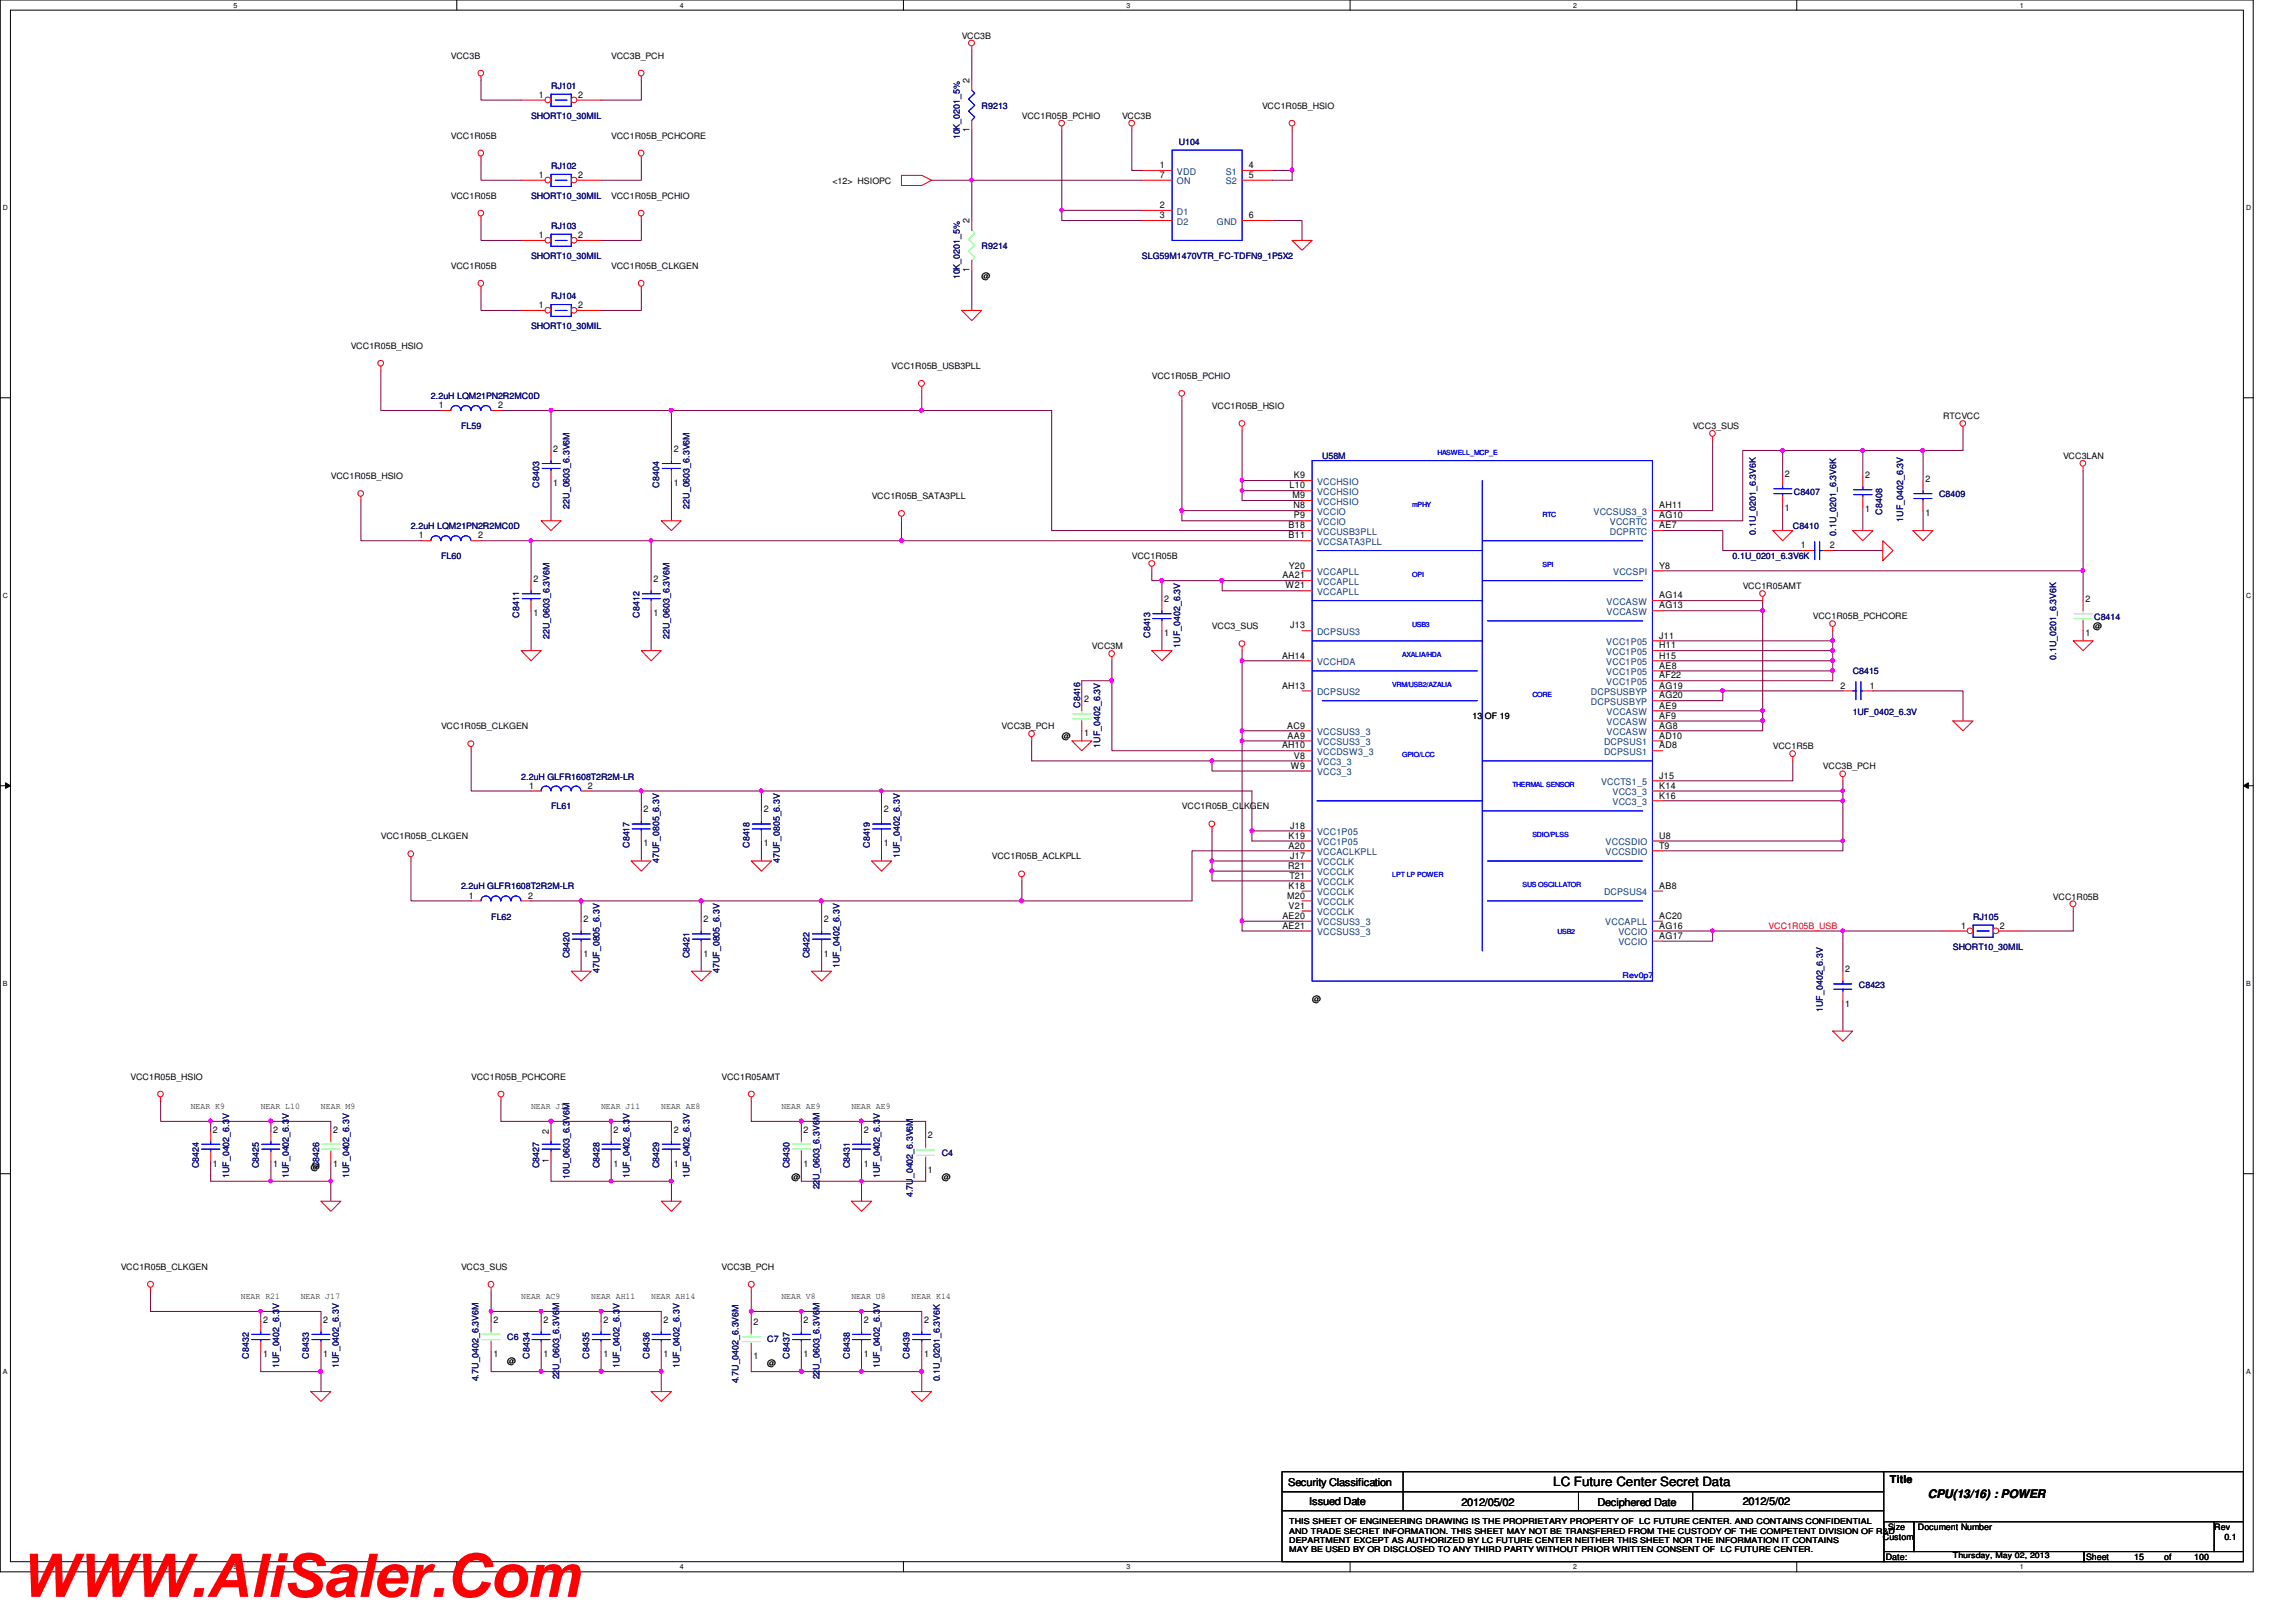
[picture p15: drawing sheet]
<svg xmlns="http://www.w3.org/2000/svg" width="297mm" height="210mm" viewBox="0 0 297 210" stroke-linecap="round" stroke-linejoin="round" font-family="sans-serif">
<defs><g id="words">
<text font-size="7.8" fill="#f00" x="2.5" y="206.6">WWW.AliSaler.Com</text>
<text font-size="1.7" x="201" y="192.3">LC Future Center Secret Data</text>
<text font-size="1.5" x="249.4" y="193.8">CPU(13/16) : POWER</text>
<g font-size="1.4">
<text x="244.5" y="191.9">Title</text>
<text x="166.7" y="192.3">Security Classification</text>
<text x="169.4" y="194.7">Issued Date</text>
<text x="189.1" y="194.9">2012/05/02</text>
<text x="206.7" y="194.9">Deciphered Date</text>
<text x="225.5" y="194.7">2012/5/02</text>
</g>
<g font-size="1.2">
<text x="125.4" y="10.8" transform="rotate(-90 125.4 10.8)">2</text>
<text x="69.7" y="12.7">1</text>
<text x="74.8" y="12.7">2</text>
<text x="125.4" y="17.1" transform="rotate(-90 125.4 17.1)">1</text>
<text x="69.7" y="23">1</text>
<text x="74.8" y="23">2</text>
<text x="150.1" y="23">7</text>
<text x="150.1" y="21.8">1</text>
<text x="161.6" y="23">5</text>
<text x="161.6" y="21.8">4</text>
<text x="125.4" y="28.9" transform="rotate(-90 125.4 28.9)">2</text>
<text x="150.1" y="28.2">3</text>
<text x="150.1" y="26.9">2</text>
<text x="161.6" y="28.2">6</text>
<text x="69.7" y="30.8">1</text>
<text x="74.8" y="30.8">2</text>
<text x="125.4" y="35.2" transform="rotate(-90 125.4 35.2)">1</text>
<text x="69.7" y="39.9">1</text>
<text x="74.8" y="39.9">2</text>
<text x="56.8" y="52.8">1</text>
<text x="64.4" y="52.8">2</text>
<text x="71.6" y="58.5">2</text>
<text x="87.2" y="58.5">2</text>
<text x="71.6" y="62.9">1</text>
<text x="87.2" y="62.9">1</text>
<text x="166.8" y="63.2">L10</text>
<text x="167.2" y="64.5">M9</text>
<text x="167.3" y="65.8">N8</text>
<text x="167.4" y="61.9">K9</text>
<text x="214.7" y="65.8">AH11</text>
<text x="230.9" y="61.7">2</text>
<text x="241.3" y="61.8">2</text>
<text x="249.1" y="62.4">2</text>
<text x="54.2" y="69.7">1</text>
<text x="61.8" y="69.7">2</text>
<text x="166.7" y="68.4">B18</text>
<text x="166.7" y="69.7">B11</text>
<text x="167.4" y="67.1">P9</text>
<text x="214.7" y="68.4">AE7</text>
<text x="214.7" y="67.1">AG10</text>
<text x="230.9" y="66.1">1</text>
<text x="233" y="71">1</text>
<text x="236.7" y="71">2</text>
<text x="241.3" y="66.3">1</text>
<text x="249.1" y="66.8">1</text>
<text x="69" y="75.3">2</text>
<text x="84.5" y="75.3">2</text>
<text x="150.6" y="77.9">2</text>
<text x="165.9" y="74.8">AA21</text>
<text x="166.3" y="76.2">W21</text>
<text x="166.7" y="73.6">Y20</text>
<text x="214.7" y="73.6">Y8</text>
<text x="214.7" y="77.4">AG14</text>
<text x="269.8" y="77.9">2</text>
<text x="69" y="79.7">1</text>
<text x="84.5" y="79.7">1</text>
<text x="150.6" y="82.3">1</text>
<text x="166.9" y="81.3">J13</text>
<text x="214.7" y="78.7">AG13</text>
<text x="214.7" y="83.9">H11</text>
<text x="214.7" y="82.6">J11</text>
<text x="269.8" y="82.3">1</text>
<text x="165.9" y="89.1">AH13</text>
<text x="165.9" y="85.2">AH14</text>
<text x="214.7" y="89.1">AG19</text>
<text x="214.7" y="86.5">AE8</text>
<text x="214.7" y="85.2">H15</text>
<text x="214.7" y="87.8">AF22</text>
<text x="238.1" y="89.1">2</text>
<text x="241.9" y="89.1">1</text>
<text x="140.2" y="95.3">1</text>
<text x="140.2" y="90.8">2</text>
<text x="166.5" y="94.3">AC9</text>
<text x="166.6" y="95.6">AA9</text>
<text x="214.7" y="94.3">AG8</text>
<text x="214.7" y="93">AF9</text>
<text x="214.7" y="91.7">AE9</text>
<text x="214.7" y="95.6">AD10</text>
<text x="214.7" y="90.4">AG20</text>
<text x="165.9" y="96.9">AH10</text>
<text x="167" y="99.5">W9</text>
<text x="167.4" y="98.2">V8</text>
<text x="214.7" y="100.8">J15</text>
<text x="214.7" y="96.9">AD8</text>
<text x="68.4" y="102.1">1</text>
<text x="76.1" y="102.1">2</text>
<text x="83.3" y="105.1">2</text>
<text x="98.8" y="105.1">2</text>
<text x="114.3" y="105.1">2</text>
<text x="166.9" y="107.2">J18</text>
<text x="214.7" y="102.1">K14</text>
<text x="214.7" y="103.3">K16</text>
<text x="83.3" y="109.5">1</text>
<text x="98.8" y="109.5">1</text>
<text x="114.3" y="109.5">1</text>
<text x="166.7" y="112.4">R21</text>
<text x="166.7" y="109.8">A20</text>
<text x="166.7" y="108.5">K19</text>
<text x="166.8" y="113.7">T21</text>
<text x="166.9" y="111.1">J17</text>
<text x="214.7" y="108.5">U8</text>
<text x="214.7" y="109.8">T9</text>
<text x="60.7" y="116.3">1</text>
<text x="68.3" y="116.3">2</text>
<text x="75.5" y="119.3">2</text>
<text x="91" y="119.3">2</text>
<text x="106.6" y="119.3">2</text>
<text x="165.9" y="118.9">AE20</text>
<text x="166.5" y="116.3">M20</text>
<text x="166.7" y="117.6">V21</text>
<text x="166.7" y="115">K18</text>
<text x="214.7" y="118.9">AC20</text>
<text x="214.7" y="115">AB8</text>
<text x="75.5" y="123.8">1</text>
<text x="91" y="123.8">1</text>
<text x="106.6" y="123.8">1</text>
<text x="165.9" y="120.2">AE21</text>
<text x="214.7" y="120.2">AG16</text>
<text x="214.7" y="121.5">AG17</text>
<text x="238.7" y="125.8">2</text>
<text x="253.7" y="120.2">1</text>
<text x="258.7" y="120.2">2</text>
<text x="238.7" y="130.3">1</text>
<text x="27.6" y="146.6">2</text>
<text x="35.3" y="146.6">2</text>
<text x="43.1" y="146.6">2</text>
<text x="71" y="146.8" transform="rotate(-90 71 146.8)">2</text>
<text x="79.4" y="146.6">2</text>
<text x="87.2" y="146.6">2</text>
<text x="104" y="146.6">2</text>
<text x="111.8" y="146.6">2</text>
<text x="120.1" y="147.3">2</text>
<text x="27.6" y="151">1</text>
<text x="35.3" y="151">1</text>
<text x="43.1" y="151">1</text>
<text x="71" y="150.5" transform="rotate(-90 71 150.5)">1</text>
<text x="79.4" y="151">1</text>
<text x="87.2" y="151">1</text>
<text x="104" y="151">1</text>
<text x="111.8" y="151">1</text>
<text x="120.1" y="151.8">1</text>
<text x="34" y="171.2">2</text>
<text x="41.8" y="171.2">2</text>
<text x="63.8" y="171.2">2</text>
<text x="70.3" y="171.2">2</text>
<text x="78.1" y="171.2">2</text>
<text x="85.8" y="171.2">2</text>
<text x="97.5" y="171.4">2</text>
<text x="104" y="171.2">2</text>
<text x="111.8" y="171.2">2</text>
<text x="119.5" y="171.2">2</text>
<text x="34" y="175.6">1</text>
<text x="41.8" y="175.6">1</text>
<text x="63.8" y="175.6">1</text>
<text x="70.3" y="175.6">1</text>
<text x="78.1" y="175.6">1</text>
<text x="85.8" y="175.6">1</text>
<text x="97.5" y="175.9">1</text>
<text x="104" y="175.6">1</text>
<text x="111.8" y="175.6">1</text>
<text x="119.5" y="175.6">1</text>
</g>
<g font-size="1.2" fill="#004080">
<text x="152.3" y="23.9">ON</text>
<text x="152.3" y="22.6">VDD</text>
<text x="158.6" y="23.9">S2</text>
<text x="158.6" y="22.6">S1</text>
<text x="152.3" y="29.1">D2</text>
<text x="152.3" y="27.8">D1</text>
<text x="157.4" y="29.1">GND</text>
<text x="170.4" y="62.7">VCCHSIO</text>
<text x="170.4" y="65.3">VCCHSIO</text>
<text x="170.4" y="64.1">VCCHSIO</text>
<text x="170.4" y="66.6">VCCIO</text>
<text x="170.4" y="67.9">VCCIO</text>
<text x="170.4" y="69.2">VCCUSB3PLL</text>
<text x="170.4" y="70.5">VCCSATA3PLL</text>
<text x="206.2" y="66.6">VCCSUS3_3</text>
<text x="208.3" y="69.2">DCPRTC</text>
<text x="208.3" y="67.9">VCCRTC</text>
<text x="170.4" y="74.4">VCCAPLL</text>
<text x="170.4" y="77">VCCAPLL</text>
<text x="170.4" y="75.7">VCCAPLL</text>
<text x="208.7" y="74.4">VCCSPI</text>
<text x="170.4" y="82.2">DCPSUS3</text>
<text x="207.8" y="83.5">VCC1P05</text>
<text x="207.9" y="79.6">VCCASW</text>
<text x="207.9" y="78.3">VCCASW</text>
<text x="170.4" y="90">DCPSUS2</text>
<text x="170.4" y="86.1">VCCHDA</text>
<text x="205.8" y="90">DCPSUSBYP</text>
<text x="207.8" y="87.4">VCC1P05</text>
<text x="207.8" y="86.1">VCC1P05</text>
<text x="207.8" y="84.8">VCC1P05</text>
<text x="207.8" y="88.6">VCC1P05</text>
<text x="170.4" y="95.1">VCCSUS3_3</text>
<text x="205.8" y="91.2">DCPSUSBYP</text>
<text x="207.9" y="95.1">VCCASW</text>
<text x="207.9" y="93.9">VCCASW</text>
<text x="207.9" y="92.5">VCCASW</text>
<text x="170.4" y="96.4">VCCSUS3_3</text>
<text x="170.4" y="97.7">VCCDSW3_3</text>
<text x="170.4" y="100.3">VCC3_3</text>
<text x="170.4" y="99">VCC3_3</text>
<text x="207.1" y="101.6">VCCTS1_5</text>
<text x="207.5" y="96.4">DCPSUS1</text>
<text x="207.5" y="97.7">DCPSUS1</text>
<text x="208.6" y="102.9">VCC3_3</text>
<text x="208.6" y="104.2">VCC3_3</text>
<text x="170.4" y="108.1">VCC1P05</text>
<text x="170.4" y="110.7">VCCACLKPLL</text>
<text x="170.4" y="109.4">VCC1P05</text>
<text x="170.4" y="112">VCCCLK</text>
<text x="170.4" y="113.3">VCCCLK</text>
<text x="207.7" y="109.4">VCCSDIO</text>
<text x="207.7" y="110.7">VCCSDIO</text>
<text x="170.4" y="117.1">VCCCLK</text>
<text x="170.4" y="114.6">VCCCLK</text>
<text x="170.4" y="119.8">VCCSUS3_3</text>
<text x="170.4" y="118.4">VCCCLK</text>
<text x="170.4" y="115.9">VCCCLK</text>
<text x="207.5" y="115.9">DCPSUS4</text>
<text x="207.7" y="119.8">VCCAPLL</text>
<text x="170.4" y="121">VCCSUS3_3</text>
<text x="209.4" y="121">VCCIO</text>
<text x="209.4" y="122.3">VCCIO</text>
</g>
<g font-size="1.1">
<text x="124.4" y="5">VCC3B</text>
<text x="58.3" y="7.6">VCC3B</text>
<text x="79.1" y="7.6">VCC3B_PCH</text>
<text x="58.3" y="17.9">VCC1R05B</text>
<text x="79.1" y="17.9">VCC1R05B_PCHCORE</text>
<text x="132.2" y="15.4">VCC1R05B_PCHIO</text>
<text x="145.2" y="15.4">VCC3B</text>
<text x="163.3" y="14.1">VCC1R05B_HSIO</text>
<text x="107.7" y="23.8">&lt;12&gt; HSIOPC</text>
<text x="58.3" y="25.7">VCC1R05B</text>
<text x="79.1" y="25.7">VCC1R05B_PCHIO</text>
<text x="58.3" y="34.8">VCC1R05B</text>
<text x="79.1" y="34.8">VCC1R05B_CLKGEN</text>
<text x="127" y="36.1">@</text>
<text x="45.4" y="45.2">VCC1R05B_HSIO</text>
<text x="115.4" y="47.8">VCC1R05B_USB3PLL</text>
<text x="149" y="49.1">VCC1R05B_PCHIO</text>
<text x="156.8" y="52.9">VCC1R05B_HSIO</text>
<text x="219" y="55.5">VCC3_SUS</text>
<text x="251.4" y="54.2">RTCVCC</text>
<text x="266.9" y="59.4">VCC3LAN</text>
<text x="42.8" y="62">VCC1R05B_HSIO</text>
<text x="112.8" y="64.6">VCC1R05B_SATA3PLL</text>
<text x="146.4" y="72.3">VCC1R05B</text>
<text x="225.5" y="76.2">VCC1R05AMT</text>
<text x="156.8" y="81.4">VCC3_SUS</text>
<text x="234.5" y="80.1">VCC1R05B_PCHCORE</text>
<text x="270.8" y="81.4">@</text>
<text x="141.3" y="84">VCC3M</text>
<text x="57.1" y="94.4">VCC1R05B_CLKGEN</text>
<text x="129.6" y="94.4">VCC3B_PCH</text>
<text x="137.4" y="95.7">@</text>
<text x="190.5" y="93.1">13 OF 19</text>
<text x="229.4" y="97">VCC1R5B</text>
<text x="235.8" y="99.6">VCC3B_PCH</text>
<text x="152.9" y="104.7">VCC1R05B_CLKGEN</text>
<text x="49.3" y="108.6">VCC1R05B_CLKGEN</text>
<text x="128.3" y="111.2">VCC1R05B_ACLKPLL</text>
<text x="265.6" y="116.4">VCC1R05B</text>
<text x="169.8" y="129.6">@</text>
<text x="16.9" y="139.7">VCC1R05B_HSIO</text>
<text x="24.7" y="143.5">NEAR K9</text>
<text x="33.7" y="143.5">NEAR L10</text>
<text x="41.5" y="143.5">NEAR M9</text>
<text x="61" y="139.7">VCC1R05B_PCHCORE</text>
<text x="68.7" y="143.5">NEAR J11</text>
<text x="77.8" y="143.5">NEAR J11</text>
<text x="85.5" y="143.5">NEAR AE8</text>
<text x="93.3" y="139.7">VCC1R05AMT</text>
<text x="101.1" y="143.5">NEAR AE9</text>
<text x="110.1" y="143.5">NEAR AE9</text>
<text x="40.2" y="151.4">@</text>
<text x="102.4" y="152.7">@</text>
<text x="121.8" y="152.7">@</text>
<text x="15.6" y="164.3">VCC1R05B_CLKGEN</text>
<text x="59.6" y="164.3">VCC3_SUS</text>
<text x="93.3" y="164.3">VCC3B_PCH</text>
<text x="31.2" y="168.1">NEAR R21</text>
<text x="38.9" y="168.1">NEAR J17</text>
<text x="67.4" y="168.1">NEAR AC9</text>
<text x="76.5" y="168.1">NEAR AH11</text>
<text x="84.2" y="168.1">NEAR AH14</text>
<text x="101.1" y="168.1">NEAR V8</text>
<text x="110.1" y="168.1">NEAR U8</text>
<text x="117.9" y="168.1">NEAR K14</text>
<text x="65.6" y="176.5">@</text>
<text x="99.3" y="176.8">@</text>
<text x="243.6" y="199.3">Custom</text>
<text x="244" y="201.9">Date:</text>
<text x="244.3" y="198">Size</text>
<text x="248.1" y="198">Document Number</text>
<text x="269.9" y="201.9">Sheet</text>
<text x="276.1" y="201.9">15</text>
<text x="280" y="201.9">of</text>
<text x="283.9" y="201.9">100</text>
<text x="286.5" y="198">Rev</text>
<text x="287.8" y="199.3">0.1</text>
</g>
<g font-size="1.1" fill="#000080">
<text x="71.3" y="11.5">RJ101</text>
<text x="68.7" y="15.4">SHORT10_30MIL</text>
<text x="127" y="14.1">R9213</text>
<text x="71.3" y="21.8">RJ102</text>
<text x="124.2" y="18" transform="rotate(-90 124.2 18)">10K_0201_5%</text>
<text x="152.5" y="18.8">U104</text>
<text x="68.7" y="25.7">SHORT10_30MIL</text>
<text x="71.3" y="29.6">RJ103</text>
<text x="68.7" y="33.5">SHORT10_30MIL</text>
<text x="127" y="32.2">R9214</text>
<text x="147.7" y="33.5">SLG59M1470VTR_FC-TDFN9_1P5X2</text>
<text x="71.3" y="38.7">RJ104</text>
<text x="124.2" y="36.2" transform="rotate(-90 124.2 36.2)">10K_0201_5%</text>
<text x="68.7" y="42.6">SHORT10_30MIL</text>
<text x="55.7" y="51.6">2.2uH LQM21PN2R2MC0D</text>
<text x="59.6" y="55.5">FL59</text>
<text x="171.1" y="59.4">U58M</text>
<text x="69.8" y="63.1" transform="rotate(-90 69.8 63.1)">C8403</text>
<text x="73.7" y="65.8" transform="rotate(-90 73.7 65.8)">22U_0603_6.3V6M</text>
<text x="85.3" y="63.1" transform="rotate(-90 85.3 63.1)">C8404</text>
<text x="89.2" y="65.8" transform="rotate(-90 89.2 65.8)">22U_0603_6.3V6M</text>
<text x="232.1" y="64.1">C8407</text>
<text x="250.9" y="64.3">C8409</text>
<text x="53.2" y="68.5">2.2uH LQM21PN2R2MC0D</text>
<text x="227.2" y="69.2" transform="rotate(-90 227.2 69.2)">0.1U_0201_6.3V6K</text>
<text x="231.9" y="68.5">C8410</text>
<text x="237.5" y="69.3" transform="rotate(-90 237.5 69.3)">0.1U_0201_6.3V6K</text>
<text x="243.5" y="66.6" transform="rotate(-90 243.5 66.6)">C8408</text>
<text x="246.2" y="67.5" transform="rotate(-90 246.2 67.5)">1UF_0402_6.3V</text>
<text x="57.1" y="72.3">FL60</text>
<text x="224.2" y="72.3">0.1U_0201_6.3V6K</text>
<text x="67.2" y="79.9" transform="rotate(-90 67.2 79.9)">C8411</text>
<text x="71.1" y="82.7" transform="rotate(-90 71.1 82.7)">22U_0603_6.3V6M</text>
<text x="82.7" y="79.9" transform="rotate(-90 82.7 79.9)">C8412</text>
<text x="86.6" y="82.7" transform="rotate(-90 86.6 82.7)">22U_0603_6.3V6M</text>
<text x="148.8" y="82.5" transform="rotate(-90 148.8 82.5)">C8413</text>
<text x="152.7" y="83.8" transform="rotate(-90 152.7 83.8)">1UF_0402_6.3V</text>
<text x="270.9" y="80.3">C8414</text>
<text x="239.7" y="87.2">C8415</text>
<text x="266" y="85.4" transform="rotate(-90 266 85.4)">0.1U_0201_6.3V6K</text>
<text x="139.7" y="91.6" transform="rotate(-90 139.7 91.6)">C8416</text>
<text x="239.7" y="92.6">1UF_0402_6.3V</text>
<text x="67.4" y="100.9">2.2uH GLFR1608T2R2M-LR</text>
<text x="142.3" y="96.8" transform="rotate(-90 142.3 96.8)">1UF_0402_6.3V</text>
<text x="71.3" y="104.7">FL61</text>
<text x="81.4" y="109.7" transform="rotate(-90 81.4 109.7)">C8417</text>
<text x="85.3" y="111.7" transform="rotate(-90 85.3 111.7)">47UF_0805_6.3V</text>
<text x="97" y="109.7" transform="rotate(-90 97 109.7)">C8418</text>
<text x="100.9" y="111.7" transform="rotate(-90 100.9 111.7)">47UF_0805_6.3V</text>
<text x="112.5" y="109.7" transform="rotate(-90 112.5 109.7)">C8419</text>
<text x="116.4" y="111" transform="rotate(-90 116.4 111)">1UF_0402_6.3V</text>
<text x="59.6" y="115.1">2.2uH GLFR1608T2R2M-LR</text>
<text x="63.5" y="119">FL62</text>
<text x="255.3" y="119">RJ105</text>
<text x="73.7" y="124" transform="rotate(-90 73.7 124)">C8420</text>
<text x="77.6" y="125.9" transform="rotate(-90 77.6 125.9)">47UF_0805_6.3V</text>
<text x="89.2" y="124" transform="rotate(-90 89.2 124)">C8421</text>
<text x="93.1" y="125.9" transform="rotate(-90 93.1 125.9)">47UF_0805_6.3V</text>
<text x="104.7" y="124" transform="rotate(-90 104.7 124)">C8422</text>
<text x="108.6" y="125.3" transform="rotate(-90 108.6 125.3)">1UF_0402_6.3V</text>
<text x="252.6" y="122.9">SHORT10_30MIL</text>
<text x="235.8" y="131" transform="rotate(-90 235.8 131)">1UF_0402_6.3V</text>
<text x="240.5" y="127.8">C8423</text>
<text x="121.8" y="149.6">C4</text>
<text x="25.7" y="151.2" transform="rotate(-90 25.7 151.2)">C8424</text>
<text x="29.6" y="152.5" transform="rotate(-90 29.6 152.5)">1UF_0402_6.3V</text>
<text x="33.5" y="151.2" transform="rotate(-90 33.5 151.2)">C8425</text>
<text x="37.4" y="152.5" transform="rotate(-90 37.4 152.5)">1UF_0402_6.3V</text>
<text x="41.3" y="151.2" transform="rotate(-90 41.3 151.2)">C8426</text>
<text x="45.2" y="152.5" transform="rotate(-90 45.2 152.5)">1UF_0402_6.3V</text>
<text x="69.8" y="151.2" transform="rotate(-90 69.8 151.2)">C8427</text>
<text x="73.7" y="152.6" transform="rotate(-90 73.7 152.6)">10U_0603_6.3V6M</text>
<text x="77.6" y="151.2" transform="rotate(-90 77.6 151.2)">C8428</text>
<text x="81.4" y="152.5" transform="rotate(-90 81.4 152.5)">1UF_0402_6.3V</text>
<text x="85.3" y="151.2" transform="rotate(-90 85.3 151.2)">C8429</text>
<text x="89.2" y="152.5" transform="rotate(-90 89.2 152.5)">1UF_0402_6.3V</text>
<text x="102.1" y="151.2" transform="rotate(-90 102.1 151.2)">C8430</text>
<text x="106" y="153.9" transform="rotate(-90 106 153.9)">22U_0603_6.3V6M</text>
<text x="109.9" y="151.2" transform="rotate(-90 109.9 151.2)">C8431</text>
<text x="113.8" y="152.5" transform="rotate(-90 113.8 152.5)">1UF_0402_6.3V</text>
<text x="118.1" y="154.9" transform="rotate(-90 118.1 154.9)">4.7U_0402_6.3V6M</text>
<text x="65.6" y="173.4">C6</text>
<text x="99.3" y="173.7">C7</text>
<text x="32.2" y="175.8" transform="rotate(-90 32.2 175.8)">C8432</text>
<text x="36.1" y="177.1" transform="rotate(-90 36.1 177.1)">1UF_0402_6.3V</text>
<text x="40" y="175.8" transform="rotate(-90 40 175.8)">C8433</text>
<text x="43.9" y="177.1" transform="rotate(-90 43.9 177.1)">1UF_0402_6.3V</text>
<text x="61.9" y="178.8" transform="rotate(-90 61.9 178.8)">4.7U_0402_6.3V6M</text>
<text x="68.5" y="175.8" transform="rotate(-90 68.5 175.8)">C8434</text>
<text x="72.3" y="178.5" transform="rotate(-90 72.3 178.5)">22U_0603_6.3V6M</text>
<text x="76.2" y="175.8" transform="rotate(-90 76.2 175.8)">C8435</text>
<text x="80.1" y="177.1" transform="rotate(-90 80.1 177.1)">1UF_0402_6.3V</text>
<text x="84" y="175.8" transform="rotate(-90 84 175.8)">C8436</text>
<text x="87.9" y="177.1" transform="rotate(-90 87.9 177.1)">1UF_0402_6.3V</text>
<text x="95.5" y="179" transform="rotate(-90 95.5 179)">4.7U_0402_6.3V6M</text>
<text x="102.1" y="175.8" transform="rotate(-90 102.1 175.8)">C8437</text>
<text x="106" y="178.5" transform="rotate(-90 106 178.5)">22U_0603_6.3V6M</text>
<text x="109.9" y="175.8" transform="rotate(-90 109.9 175.8)">C8438</text>
<text x="113.8" y="177.1" transform="rotate(-90 113.8 177.1)">1UF_0402_6.3V</text>
<text x="117.7" y="175.8" transform="rotate(-90 117.7 175.8)">C8439</text>
<text x="121.6" y="178.8" transform="rotate(-90 121.6 178.8)">0.1U_0201_6.3V6K</text>
</g>
<text font-size="1.1" fill="#f00" x="228.8" y="120.2">VCC1R05B_USB</text>
<text font-size="1" fill="#00f" x="209.9" y="126.6">Rev0p7</text>
<g font-size="1">
<text x="166.8" y="197.3">THIS SHEET OF ENGINEERING DRAWING IS THE PROPRIETARY PROPERTY OF LC FUTURE CENTER. AND CONTAINS CONFIDENTIAL</text>
<text x="166.8" y="198.5">AND TRADE SECRET INFORMATION. THIS SHEET MAY NOT BE TRANSFERED FROM THE CUSTODY OF THE COMPETENT DIVISION OF R&amp;D</text>
<text x="166.8" y="199.6">DEPARTMENT EXCEPT AS AUTHORIZED BY LC FUTURE CENTER NEITHER THIS SHEET NOR THE INFORMATION IT CONTAINS</text>
<text x="166.8" y="200.8">MAY BE USED BY OR DISCLOSED TO ANY THIRD PARTY WITHOUT PRIOR WRITTEN CONSENT OF LC FUTURE CENTER.</text>
<text x="252.6" y="201.7">Thursday, May 02, 2013</text>
</g>
<g font-size=".9">
<text x="30.2" y="1">5</text>
<text x="88" y="1">4</text>
<text x="145.8" y="1">3</text>
<text x="203.5" y="1">2</text>
<text x="261.3" y="1">1</text>
<text x=".4" y="27.2">D</text>
<text x="290.6" y="27.2">D</text>
<text x=".4" y="77.3">C</text>
<text x="290.6" y="77.3">C</text>
<text x=".4" y="127.6">B</text>
<text x="290.6" y="127.6">B</text>
<text x=".4" y="177.8">A</text>
<text x="290.6" y="177.8">A</text>
<text x="30.2" y="203.1">5</text>
<text x="88" y="203.1">4</text>
<text x="145.8" y="203.1">3</text>
<text x="203.5" y="203.1">2</text>
<text x="261.3" y="203.1">1</text>
</g>
<g font-size=".9" fill="#00f">
<text x="186" y="58.8">HASWELL_MCP_E</text>
<text x="182.7" y="65.6">mPHY</text>
<text x="199.6" y="66.9">RTC</text>
<text x="182.7" y="74.7">OPI</text>
<text x="199.6" y="73.4">SPI</text>
<text x="182.7" y="81.2">USB3</text>
<text x="180.1" y="88.9">VRM/USB2/AZALIA</text>
<text x="181.4" y="85">AXALIA/HDA</text>
<text x="198.2" y="90.2">CORE</text>
<text x="181.4" y="98">GPIO/LCC</text>
<text x="195.7" y="101.9">THERMAL SENSOR</text>
<text x="180.1" y="113.5">LPT LP POWER</text>
<text x="198.2" y="108.3">SDIO/PLSS</text>
<text x="197" y="114.8">SUS OSCILLATOR</text>
<text x="201.5" y="120.9">USB2</text>
</g>
</g></defs>
<path d="M0 0h291.5v203.4h-291.5zM1.4 1.3h288.8v200.8h-288.8z" fill="none" stroke="#000" stroke-width=".13"/>
<g fill="#fff">
<path d="M30.2 .2h.5v1h-.5z"/>
<path d="M30.2 202.3h.5v1h-.5z"/>
</g>
<path d="M59.1 0v1.3M59.1 202.1v1.3" fill="none" stroke="#000" stroke-width=".13"/>
<g fill="#fff">
<path d="M88 .2h.5v1h-.5z"/>
<path d="M88 202.3h.5v1h-.5z"/>
</g>
<path d="M116.9 0v1.3M116.9 202.1v1.3" fill="none" stroke="#000" stroke-width=".13"/>
<g fill="#fff">
<path d="M145.7 .2h.6v1h-.6z"/>
<path d="M145.7 202.3h.6v1h-.6z"/>
</g>
<path d="M174.7 0v1.3M174.7 202.1v1.3" fill="none" stroke="#000" stroke-width=".13"/>
<g fill="#fff">
<path d="M203.5 .2h.5v1h-.5z"/>
<path d="M203.5 202.3h.5v1h-.5z"/>
</g>
<path d="M232.4 0v1.3M232.4 202.1v1.3" fill="none" stroke="#000" stroke-width=".13"/>
<g fill="#fff">
<path d="M261.3 .2h.5v1h-.5z"/>
<path d="M261.3 202.3h.5v1h-.5z"/>
<path d="M.4 26.4h.6v1h-.6z"/>
<path d="M290.6 26.4h.6v1h-.6z"/>
<path d="M.4 76.5h.6v1.1h-.6z"/>
<path d="M290.6 76.5h.6v1.1h-.6z"/>
</g>
<path d="M0 51.5h1.4M290.2 51.5h1.3" fill="none" stroke="#000" stroke-width=".13"/>
<g fill="#fff">
<path d="M.4 126.7h.6v1.1h-.6z"/>
<path d="M290.6 126.7h.6v1.1h-.6z"/>
</g>
<path d="M0 101.7h1.4M.7 101.3l.7 .4-.7 .3zM290.2 101.7h1.3M290.2 101.7l.7-.4v.7z" fill="none" stroke="#000" stroke-width=".13"/>
<path d="M.7 101.3l.7 .4-.7 .3zM290.2 101.7l.7-.4v.7z" fill="#000"/>
<g fill="#fff">
<path d="M.4 177h.5v1h-.5z"/>
<path d="M290.6 177h.5v1h-.5z"/>
</g>
<path d="M0 151.9h1.4M290.2 151.9h1.3" fill="none" stroke="#000" stroke-width=".13"/>
<path d="M160.7 55.7v6.5" fill="none" stroke="#800040" stroke-width=".13"/>
<path d="M160.5 62h.3l.1 .1-.1 .2-.1 .1-.2-.1z" fill-rule="evenodd" fill="#f0f"/>
<path d="M160.5 62h.3l.1 .1-.1 .2-.1 .1-.2-.1z" fill="none" stroke="#f0f" stroke-width=".13"/>
<path d="M160.7 64.8h7.7M168.4 62.2h-7.7v1.3" fill="none" stroke="#800040" stroke-width=".13"/>
<path d="M160.5 63.3h.3l.1 .2-.1 .1-.1 .1-.2-.1z" fill-rule="evenodd" fill="#f0f"/>
<path d="M160.5 63.3h.3l.1 .2-.1 .1-.1 .1-.2-.1z" fill="none" stroke="#f0f" stroke-width=".13"/>
<path d="M152.9 51.8v14.3h15.5M168.4 63.5h-7.7v1.3" fill="none" stroke="#800040" stroke-width=".13"/>
<path d="M152.7 65.9h.3l.1 .1-.1 .2-.1 .1-.2-.1z" fill-rule="evenodd" fill="#f0f"/>
<path d="M152.7 65.9h.3l.1 .1-.1 .2-.1 .1-.2-.1z" fill="none" stroke="#f0f" stroke-width=".13"/>
<path d="M49.3 48v5.1h7.8M64.8 53.1h6.5M136.1 53.1v15.6h32.3M152.9 66.1v1.3h15.5" fill="none" stroke="#800040" stroke-width=".13"/>
<circle cx="71.3" cy="53.1" r=".25" fill="#f0f"/>
<circle cx="71.3" cy="53.1" r=".25" fill="none" stroke="#f0f" stroke-width=".13"/>
<path d="M86.9 53.1v5.2M86.9 53.1h32.3M86.9 53.1h-15.6v5.2M71.3 62.2v5.2M86.9 62.2v5.2" fill="none" stroke="#800040" stroke-width=".13"/>
<circle cx="86.8" cy="53.1" r=".25" fill="#f0f"/>
<circle cx="86.8" cy="53.1" r=".25" fill="none" stroke="#f0f" stroke-width=".13"/>
<path d="M119.2 50.5v2.6" fill="none" stroke="#800040" stroke-width=".13"/>
<circle cx="119.2" cy="53.1" r=".25" fill="#f0f"/>
<circle cx="119.2" cy="53.1" r=".25" fill="none" stroke="#f0f" stroke-width=".13"/>
<path d="M119.2 53.1h16.9M46.7 64.8v5.2h7.8M62.2 70h6.5M116.6 70h51.8" fill="none" stroke="#800040" stroke-width=".13"/>
<path d="M68.5 69.8h.3l.1 .1-.1 .2-.1 .1-.2-.1z" fill-rule="evenodd" fill="#f0f"/>
<path d="M68.5 69.8h.3l.1 .1-.1 .2-.1 .1-.2-.1z" fill="none" stroke="#f0f" stroke-width=".13"/>
<path d="M68.7 79v5.2M84.2 70v5.1M84.2 79v5.2M84.2 70h32.4M84.2 70h-15.5v5.1" fill="none" stroke="#800040" stroke-width=".13"/>
<circle cx="84.2" cy="69.9" r=".25" fill="#f0f"/>
<circle cx="84.2" cy="69.9" r=".25" fill="none" stroke="#f0f" stroke-width=".13"/>
<path d="M116.6 67.4v2.6" fill="none" stroke="#800040" stroke-width=".13"/>
<circle cx="116.6" cy="69.9" r=".25" fill="#f0f"/>
<circle cx="116.6" cy="69.9" r=".25" fill="none" stroke="#f0f" stroke-width=".13"/>
<path d="M149 73.9v1.2h1.3v2.6M168.4 75.1h-10.3v1.4h10.3" fill="none" stroke="#800040" stroke-width=".13"/>
<path d="M150.1 74.9h.4v.2v.2l-.2 .1-.2-.1z" fill-rule="evenodd" fill="#f0f"/>
<path d="M150.1 74.9h.4v.2v.2l-.2 .1-.2-.1z" fill="none" stroke="#f0f" stroke-width=".13"/>
<path d="M150.3 75.1h7.8M150.3 81.6v2.6" fill="none" stroke="#800040" stroke-width=".13"/>
<circle cx="158.1" cy="75.1" r=".25" fill="#f0f"/>
<circle cx="158.1" cy="75.1" r=".25" fill="none" stroke="#f0f" stroke-width=".13"/>
<path d="M168.4 85.5h-7.7v9.1" fill="none" stroke="#800040" stroke-width=".13"/>
<path d="M160.5 85.3h.3l.1 .2-.1 .1-.1 .1-.2-.1z" fill-rule="evenodd" fill="#f0f"/>
<path d="M160.5 85.3h.3l.1 .2-.1 .1-.1 .1-.2-.1z" fill="none" stroke="#f0f" stroke-width=".13"/>
<path d="M160.5 94.4h.3l.1 .1-.1 .2-.1 .1-.2-.1z" fill-rule="evenodd" fill="#f0f"/>
<path d="M160.5 94.4h.3l.1 .1-.1 .2-.1 .1-.2-.1z" fill="none" stroke="#f0f" stroke-width=".13"/>
<path d="M168.4 94.6h-7.7v1.3M168.4 119.2h-7.7v1.3h7.7" fill="none" stroke="#800040" stroke-width=".13"/>
<path d="M160.5 95.7h.3l.1 .1-.1 .2-.1 .1-.2-.1z" fill-rule="evenodd" fill="#f0f"/>
<path d="M160.5 95.7h.3l.1 .1-.1 .2-.1 .1-.2-.1z" fill="none" stroke="#f0f" stroke-width=".13"/>
<path d="M168.4 95.9h-7.7v23.3" fill="none" stroke="#800040" stroke-width=".13"/>
<path d="M160.5 119l.2-.1 .2 .1-.1 .3-.1 .1-.2-.1z" fill-rule="evenodd" fill="#f0f"/>
<path d="M160.5 119l.2-.1 .2 .1-.1 .3-.1 .1-.2-.1z" fill="none" stroke="#f0f" stroke-width=".13"/>
<path d="M143.8 88.1v9.1h24.6M160.7 84.2v1.3" fill="none" stroke="#800040" stroke-width=".13"/>
<path d="M143.6 87.9h.4l.1 .2-.1 .1-.2 .1-.2-.1z" fill-rule="evenodd" fill="#f0f"/>
<path d="M143.6 87.9h.4l.1 .2-.1 .1-.2 .1-.2-.1z" fill="none" stroke="#f0f" stroke-width=".13"/>
<path d="M140 94.6v1.3M143.8 85.5v2.6h-3.8v2.6M156.8 98.5h11.6" fill="none" stroke="#800040" stroke-width=".13"/>
<path d="M156.6 98.3h.3l.1 .1-.1 .2-.1 .1-.2-.1z" fill-rule="evenodd" fill="#f0f"/>
<path d="M156.6 98.3h.3l.1 .1-.1 .2-.1 .1-.2-.1z" fill="none" stroke="#f0f" stroke-width=".13"/>
<path d="M133.5 95.9v2.6h23.3v1.3h11.6M162 107.5v1.3" fill="none" stroke="#800040" stroke-width=".13"/>
<circle cx="162" cy="107.5" r=".25" fill="#f0f"/>
<circle cx="162" cy="107.5" r=".25" fill="none" stroke="#f0f" stroke-width=".13"/>
<path d="M61 97.2v5.2h7.7M76.5 102.4h6.5M98.5 102.4v2.5M98.5 108.8v2.6M162 108.8h6.4M162 102.4h-48v2.5" fill="none" stroke="#800040" stroke-width=".13"/>
<path d="M113.8 102.2h.4l.1 .1-.1 .2-.2 .1-.2-.1z" fill-rule="evenodd" fill="#f0f"/>
<path d="M113.8 102.2h.4l.1 .1-.1 .2-.2 .1-.2-.1z" fill="none" stroke="#f0f" stroke-width=".13"/>
<path d="M83 108.8v2.6M98.5 102.4h-15.5v2.5M114 108.8v2.6" fill="none" stroke="#800040" stroke-width=".13"/>
<path d="M82.8 102.2h.3l.1 .1-.1 .2-.2 .1-.1-.1z" fill-rule="evenodd" fill="#f0f"/>
<path d="M82.8 102.2h.3l.1 .1-.1 .2-.2 .1-.1-.1z" fill="none" stroke="#f0f" stroke-width=".13"/>
<path d="M98.5 102.4h15.5" fill="none" stroke="#800040" stroke-width=".13"/>
<path d="M98.3 102.2h.3l.1 .1-.1 .2-.1 .1-.2-.1z" fill-rule="evenodd" fill="#f0f"/>
<path d="M98.3 102.2h.3l.1 .1-.1 .2-.1 .1-.2-.1z" fill="none" stroke="#f0f" stroke-width=".13"/>
<path d="M53.2 111.4v5.2h7.8M68.7 116.6h6.5M90.7 116.6v2.6M162 102.4v5.1h6.4M168.4 110.1h-14.2v6.5h-22M90.7 123.1v2.6" fill="none" stroke="#800040" stroke-width=".13"/>
<circle cx="132.2" cy="116.6" r=".26" fill="#f0f"/>
<circle cx="132.2" cy="116.6" r=".26" fill="none" stroke="#f0f" stroke-width=".13"/>
<path d="M106.3 116.6v2.6" fill="none" stroke="#800040" stroke-width=".13"/>
<circle cx="106.3" cy="116.6" r=".26" fill="#f0f"/>
<circle cx="106.3" cy="116.6" r=".26" fill="none" stroke="#f0f" stroke-width=".13"/>
<path d="M90.7 116.6h-15.5v2.6M75.2 123.1v2.6M106.3 123.1v2.6" fill="none" stroke="#800040" stroke-width=".13"/>
<path d="M75 116.4l.1-.1 .3 .1-.1 .4h-.2h-.1z" fill-rule="evenodd" fill="#f0f"/>
<path d="M75 116.4l.1-.1 .3 .1-.1 .4h-.2h-.1z" fill="none" stroke="#f0f" stroke-width=".13"/>
<path d="M90.7 116.6h15.6" fill="none" stroke="#800040" stroke-width=".13"/>
<circle cx="90.7" cy="116.6" r=".26" fill="#f0f"/>
<circle cx="90.7" cy="116.6" r=".26" fill="none" stroke="#f0f" stroke-width=".13"/>
<path d="M156.8 111.4h11.6" fill="none" stroke="#800040" stroke-width=".13"/>
<path d="M156.6 111.2h.3l.1 .2-.1 .2h-.1h-.2z" fill-rule="evenodd" fill="#f0f"/>
<path d="M156.6 111.2h.3l.1 .2-.1 .2h-.1h-.2z" fill="none" stroke="#f0f" stroke-width=".13"/>
<path d="M156.8 111.4v1.3h11.6" fill="none" stroke="#800040" stroke-width=".13"/>
<path d="M156.6 112.5l.2-.1 .2 .2-.1 .3h-.1h-.2z" fill-rule="evenodd" fill="#f0f"/>
<path d="M156.6 112.5l.2-.1 .2 .2-.1 .3h-.1h-.2z" fill="none" stroke="#f0f" stroke-width=".13"/>
<path d="M221.6 57v9.1h-6.5M230.6 58.3h-5.1v9.1h-10.4M132.2 114v2.6h-25.9M156.8 112.7v1.3h11.6M156.8 107.5v3.9" fill="none" stroke="#800040" stroke-width=".13"/>
<path d="M230.4 58.1l.2-.1 .2 .2v.3h-.2h-.2z" fill-rule="evenodd" fill="#f0f"/>
<path d="M230.4 58.1l.2-.1 .2 .2v.3h-.2h-.2z" fill="none" stroke="#f0f" stroke-width=".13"/>
<path d="M254 58.3h-5.2v3.9M230.6 61.6v-3.3h10.4v3.4M230.6 65.4v3.3M241 65.6v3.1" fill="none" stroke="#800040" stroke-width=".13"/>
<circle cx="248.7" cy="58.3" r=".26" fill="#f0f"/>
<circle cx="248.7" cy="58.3" r=".26" fill="none" stroke="#f0f" stroke-width=".13"/>
<path d="M241 58.3h7.8" fill="none" stroke="#800040" stroke-width=".13"/>
<path d="M240.8 58.1l.2-.1 .2 .2-.1 .3h-.1h-.2z" fill-rule="evenodd" fill="#f0f"/>
<path d="M240.8 58.1l.2-.1 .2 .2-.1 .3h-.1h-.2z" fill="none" stroke="#f0f" stroke-width=".13"/>
<path d="M254 55.7v2.6M215.1 68.7h7.8v2.5h10.3M215.1 73.9h54.4M237.1 71.2h6.5M248.8 66.1v2.6" fill="none" stroke="#800040" stroke-width=".13"/>
<path d="M269.3 73.6h.1l.3 .1-.1 .3-.2 .1-.1-.1z" fill-rule="evenodd" fill="#f0f"/>
<path d="M269.3 73.6h.1l.3 .1-.1 .3-.2 .1-.1-.1z" fill="none" stroke="#f0f" stroke-width=".13"/>
<path d="M215.1 77.7h12.9v1.3h-12.9M269.5 60.9v16.8M269.5 81.6v1.3" fill="none" stroke="#800040" stroke-width=".13"/>
<path d="M227.9 78.8h.3l.1 .2-.1 .2h-.2h-.1z" fill-rule="evenodd" fill="#f0f"/>
<path d="M227.9 78.8h.3l.1 .2-.1 .2h-.2h-.1z" fill="none" stroke="#f0f" stroke-width=".13"/>
<path d="M215.1 92h12.9" fill="none" stroke="#800040" stroke-width=".13"/>
<path d="M227.9 91.8h.3l.1 .1-.1 .2-.2 .1-.1-.1z" fill-rule="evenodd" fill="#f0f"/>
<path d="M227.9 91.8h.3l.1 .1-.1 .2-.2 .1-.1-.1z" fill="none" stroke="#f0f" stroke-width=".13"/>
<path d="M228 79v13M215.1 93.3h12.9v1.3h-12.9" fill="none" stroke="#800040" stroke-width=".13"/>
<path d="M227.9 93.1l.1-.1 .2 .1v.3l-.2 .1-.1-.1z" fill-rule="evenodd" fill="#f0f"/>
<path d="M227.9 93.1l.1-.1 .2 .1v.3l-.2 .1-.1-.1z" fill="none" stroke="#f0f" stroke-width=".13"/>
<path d="M215.1 82.9h22M228 92v1.3" fill="none" stroke="#800040" stroke-width=".13"/>
<path d="M236.9 82.7h.3l.1 .2-.1 .2h-.1h-.2z" fill-rule="evenodd" fill="#f0f"/>
<path d="M236.9 82.7h.3l.1 .2-.1 .2h-.1h-.2z" fill="none" stroke="#f0f" stroke-width=".13"/>
<path d="M215.1 88.1h22M237.1 82.9v1.3h-22" fill="none" stroke="#800040" stroke-width=".13"/>
<path d="M236.9 84l.2-.1 .2 .2-.1 .3-.1 .1-.2-.1z" fill-rule="evenodd" fill="#f0f"/>
<path d="M236.9 84l.2-.1 .2 .2-.1 .3-.1 .1-.2-.1z" fill="none" stroke="#f0f" stroke-width=".13"/>
<path d="M237.1 84.2v1.3h-22" fill="none" stroke="#800040" stroke-width=".13"/>
<path d="M236.9 85.3h.3l.1 .2-.1 .1-.1 .1-.2-.1z" fill-rule="evenodd" fill="#f0f"/>
<path d="M236.9 85.3h.3l.1 .2-.1 .1-.1 .1-.2-.1z" fill="none" stroke="#f0f" stroke-width=".13"/>
<path d="M237.1 85.5v1.3h-22" fill="none" stroke="#800040" stroke-width=".13"/>
<path d="M236.9 86.6l.2-.1 .2 .1-.1 .4h-.1h-.2z" fill-rule="evenodd" fill="#f0f"/>
<path d="M236.9 86.6l.2-.1 .2 .1-.1 .4h-.1h-.2z" fill="none" stroke="#f0f" stroke-width=".13"/>
<path d="M215.1 89.4h7.8M237.1 86.8v1.3M237.1 81.6v1.3" fill="none" stroke="#800040" stroke-width=".13"/>
<circle cx="222.8" cy="89.4" r=".25" fill="#f0f"/>
<circle cx="222.8" cy="89.4" r=".25" fill="none" stroke="#f0f" stroke-width=".13"/>
<path d="M231.9 98.5v2.5h-16.8M238.4 89.4h-15.5v1.3h-7.8M242.3 89.4h11.7v3.9M215.1 102.4h23.3v1.2" fill="none" stroke="#800040" stroke-width=".13"/>
<path d="M238.2 102.2h.3l.1 .1-.1 .2-.1 .1-.2-.1z" fill-rule="evenodd" fill="#f0f"/>
<path d="M238.2 102.2h.3l.1 .1-.1 .2-.1 .1-.2-.1z" fill="none" stroke="#f0f" stroke-width=".13"/>
<path d="M238.2 103.4h.2l.2 .1-.1 .3-.1 .1-.2-.1z" fill-rule="evenodd" fill="#f0f"/>
<path d="M238.2 103.4h.2l.2 .1-.1 .3-.1 .1-.2-.1z" fill="none" stroke="#f0f" stroke-width=".13"/>
<path d="M215.1 103.6h23.3M215.1 108.8h23.3" fill="none" stroke="#800040" stroke-width=".13"/>
<path d="M238.2 108.6h.3l.1 .2-.1 .2-.1 .1-.2-.1z" fill-rule="evenodd" fill="#f0f"/>
<path d="M238.2 108.6h.3l.1 .2-.1 .2-.1 .1-.2-.1z" fill="none" stroke="#f0f" stroke-width=".13"/>
<path d="M238.4 103.6v6.5h-23.3M238.4 101v1.4M215.1 120.5h6.5" fill="none" stroke="#800040" stroke-width=".13"/>
<path d="M221.4 120.3h.3l.1 .1-.1 .2-.2 .1-.1-.1z" fill-rule="evenodd" fill="#f0f"/>
<path d="M221.4 120.3h.3l.1 .1-.1 .2-.2 .1-.1-.1z" fill="none" stroke="#f0f" stroke-width=".13"/>
<path d="M238.4 120.5h-16.8v1.3h-6.5" fill="none" stroke="#800040" stroke-width=".13"/>
<path d="M238.2 120.3h.3l.1 .1-.1 .2-.1 .1-.2-.1z" fill-rule="evenodd" fill="#f0f"/>
<path d="M238.2 120.3h.3l.1 .1-.1 .2-.1 .1-.2-.1z" fill="none" stroke="#f0f" stroke-width=".13"/>
<g fill="none" stroke="#800040" stroke-width=".13">
<path d="M62.2 10.4v2.6h5.2M83 10.4v2.6h-5.2M62.2 20.7v2.6h5.2M62.2 28.5v2.6h5.2M62.2 37.6v2.6h5.2M83 20.7v2.6h-5.2M83 28.5v2.6h-5.2M83 37.6v2.6h-5.2M268.2 117.9v2.6M238.4 129.5v3.9M251.4 120.5h-13v5.2M20.8 142.5v2.6h6.5"/>
<path d="M27.3 150.3v2.6"/>
</g>
<path d="M27.1 144.9l.1-.1 .2 .1v.4h-.2h-.1z" fill-rule="evenodd" fill="#f0f"/>
<path d="M27.1 144.9l.1-.1 .2 .1v.4h-.2h-.1z" fill="none" stroke="#f0f" stroke-width=".13"/>
<path d="M35 145.1h-7.7v1.3" fill="none" stroke="#800040" stroke-width=".13"/>
<circle cx="35" cy="145.1" r=".26" fill="#f0f"/>
<circle cx="35" cy="145.1" r=".26" fill="none" stroke="#f0f" stroke-width=".13"/>
<path d="M42.8 152.9v2.5" fill="none" stroke="#800040" stroke-width=".13"/>
<path d="M42.6 152.7h.3l.1 .1-.1 .2-.1 .1-.2-.1z" fill-rule="evenodd" fill="#f0f"/>
<path d="M42.6 152.7h.3l.1 .1-.1 .2-.1 .1-.2-.1z" fill="none" stroke="#f0f" stroke-width=".13"/>
<path d="M35 150.3v2.6h-7.7M35 146.4v-1.3h7.8v1.3" fill="none" stroke="#800040" stroke-width=".13"/>
<circle cx="35" cy="152.8" r=".25" fill="#f0f"/>
<circle cx="35" cy="152.8" r=".25" fill="none" stroke="#f0f" stroke-width=".13"/>
<path d="M42.8 150.3v2.6h-7.8M19.5 167.1v2.6h14.2" fill="none" stroke="#800040" stroke-width=".13"/>
<path d="M33.5 169.5h.4v.2v.1l-.2 .1-.2-.1z" fill-rule="evenodd" fill="#f0f"/>
<path d="M33.5 169.5h.4v.2v.1l-.2 .1-.2-.1z" fill="none" stroke="#f0f" stroke-width=".13"/>
<path d="M41.5 177.5v2.6" fill="none" stroke="#800040" stroke-width=".13"/>
<circle cx="41.5" cy="177.5" r=".26" fill="#f0f"/>
<circle cx="41.5" cy="177.5" r=".26" fill="none" stroke="#f0f" stroke-width=".13"/>
<path d="M64.8 142.5v2.6h6.5v1.3M71.3 150.3v2.6M79.1 145.1h7.8M33.7 174.9v2.6h7.8v-2.6M33.7 171v-1.3h7.8v1.3" fill="none" stroke="#800040" stroke-width=".13"/>
<path d="M78.9 144.9l.1-.1 .2 .1v.4h-.2h-.1z" fill-rule="evenodd" fill="#f0f"/>
<path d="M78.9 144.9l.1-.1 .2 .1v.4h-.2h-.1z" fill="none" stroke="#f0f" stroke-width=".13"/>
<path d="M86.9 152.9v2.5" fill="none" stroke="#800040" stroke-width=".13"/>
<circle cx="86.8" cy="152.8" r=".25" fill="#f0f"/>
<circle cx="86.8" cy="152.8" r=".25" fill="none" stroke="#f0f" stroke-width=".13"/>
<path d="M79.1 150.3v2.6h7.8M79.1 145.1v1.3M86.9 145.1v1.3" fill="none" stroke="#800040" stroke-width=".13"/>
<path d="M78.9 152.7h.3l.1 .1-.1 .2-.2 .1-.1-.1z" fill-rule="evenodd" fill="#f0f"/>
<path d="M78.9 152.7h.3l.1 .1-.1 .2-.2 .1-.1-.1z" fill="none" stroke="#f0f" stroke-width=".13"/>
<path d="M71.3 152.9h7.8M71.3 145.1h7.8M86.9 150.3v2.6" fill="none" stroke="#800040" stroke-width=".13"/>
<circle cx="71.3" cy="145.1" r=".26" fill="#f0f"/>
<circle cx="71.3" cy="145.1" r=".26" fill="none" stroke="#f0f" stroke-width=".13"/>
<path d="M63.5 169.7v1.3M70 174.9v2.6" fill="none" stroke="#800040" stroke-width=".13"/>
<path d="M63.3 169.5h.4l.1 .2-.1 .1-.2 .1-.2-.1z" fill-rule="evenodd" fill="#f0f"/>
<path d="M63.3 169.5h.4l.1 .2-.1 .1-.2 .1-.2-.1z" fill="none" stroke="#f0f" stroke-width=".13"/>
<path d="M63.5 169.7h6.5v1.3M77.8 169.7h7.8" fill="none" stroke="#800040" stroke-width=".13"/>
<circle cx="77.8" cy="169.7" r=".25" fill="#f0f"/>
<circle cx="77.8" cy="169.7" r=".25" fill="none" stroke="#f0f" stroke-width=".13"/>
<path d="M85.6 177.5v2.6" fill="none" stroke="#800040" stroke-width=".13"/>
<path d="M85.4 177.3l.1-.1 .2 .1v.3l-.2 .1-.1-.1z" fill-rule="evenodd" fill="#f0f"/>
<path d="M85.4 177.3l.1-.1 .2 .1v.3l-.2 .1-.1-.1z" fill="none" stroke="#f0f" stroke-width=".13"/>
<path d="M77.8 174.9v2.6h7.8M77.8 169.7v1.3M85.6 169.7v1.3" fill="none" stroke="#800040" stroke-width=".13"/>
<circle cx="77.8" cy="177.5" r=".26" fill="#f0f"/>
<circle cx="77.8" cy="177.5" r=".26" fill="none" stroke="#f0f" stroke-width=".13"/>
<path d="M70 177.5h7.8M85.6 174.9v2.6" fill="none" stroke="#800040" stroke-width=".13"/>
<path d="M69.8 177.3l.2-.1 .2 .1-.1 .3-.1 .1-.2-.1z" fill-rule="evenodd" fill="#f0f"/>
<path d="M69.8 177.3l.2-.1 .2 .1-.1 .3-.1 .1-.2-.1z" fill="none" stroke="#f0f" stroke-width=".13"/>
<path d="M70 169.7h7.8" fill="none" stroke="#800040" stroke-width=".13"/>
<path d="M69.8 169.5h.3l.1 .2-.1 .1-.1 .1-.2-.1z" fill-rule="evenodd" fill="#f0f"/>
<path d="M69.8 169.5h.3l.1 .2-.1 .1-.1 .1-.2-.1z" fill="none" stroke="#f0f" stroke-width=".13"/>
<path d="M97.2 142.5v2.6h6.5M103.7 145.1h7.8v1.3M103.7 150.3v2.6h7.8v-2.6M103.7 145.1v1.3" fill="none" stroke="#800040" stroke-width=".13"/>
<path d="M111.3 144.9l.1-.1 .2 .1v.4h-.2h-.1z" fill-rule="evenodd" fill="#f0f"/>
<path d="M111.3 144.9l.1-.1 .2 .1v.4h-.2h-.1z" fill="none" stroke="#f0f" stroke-width=".13"/>
<circle cx="103.7" cy="145.1" r=".26" fill="#f0f"/>
<circle cx="103.7" cy="145.1" r=".26" fill="none" stroke="#f0f" stroke-width=".13"/>
<path d="M111.5 152.9v2.5" fill="none" stroke="#800040" stroke-width=".13"/>
<path d="M111.3 152.7h.3l.1 .1-.1 .2-.2 .1-.1-.1z" fill-rule="evenodd" fill="#f0f"/>
<path d="M111.3 152.7h.3l.1 .1-.1 .2-.2 .1-.1-.1z" fill="none" stroke="#f0f" stroke-width=".13"/>
<path d="M97.2 167.1v2.6h6.5v1.3M111.5 169.7h7.7" fill="none" stroke="#800040" stroke-width=".13"/>
<path d="M111.3 169.5h.3l.1 .2-.1 .1-.2 .1-.1-.1z" fill-rule="evenodd" fill="#f0f"/>
<path d="M111.3 169.5h.3l.1 .2-.1 .1-.2 .1-.1-.1z" fill="none" stroke="#f0f" stroke-width=".13"/>
<path d="M119.2 177.5v2.6" fill="none" stroke="#800040" stroke-width=".13"/>
<circle cx="119.2" cy="177.5" r=".26" fill="#f0f"/>
<circle cx="119.2" cy="177.5" r=".26" fill="none" stroke="#f0f" stroke-width=".13"/>
<path d="M111.5 174.9v2.6h7.7M111.5 169.7v1.3M119.2 169.7v1.3" fill="none" stroke="#800040" stroke-width=".13"/>
<path d="M111.3 177.3l.1-.1 .2 .1v.3l-.2 .1-.1-.1z" fill-rule="evenodd" fill="#f0f"/>
<path d="M111.3 177.3l.1-.1 .2 .1v.3l-.2 .1-.1-.1z" fill="none" stroke="#f0f" stroke-width=".13"/>
<path d="M103.7 177.5h7.8M119.2 174.9v2.6" fill="none" stroke="#800040" stroke-width=".13"/>
<circle cx="103.7" cy="177.5" r=".26" fill="#f0f"/>
<circle cx="103.7" cy="177.5" r=".26" fill="none" stroke="#f0f" stroke-width=".13"/>
<path d="M103.7 169.7h7.8" fill="none" stroke="#800040" stroke-width=".13"/>
<circle cx="103.7" cy="169.7" r=".25" fill="#f0f"/>
<circle cx="103.7" cy="169.7" r=".25" fill="none" stroke="#f0f" stroke-width=".13"/>
<path d="M261.7 120.5h6.5M111.5 145.1h8.3v2.1M119.8 151v1.9M63.5 167.1v2.6M63.5 174.9v2.6h6.5M97.2 169.7v1.6M103.7 174.9v2.6h-6.5v-2.3" fill="none" stroke="#800040" stroke-width=".13"/>
<circle cx="97.2" cy="169.7" r=".25" fill="#f0f"/>
<circle cx="97.2" cy="169.7" r=".25" fill="none" stroke="#f0f" stroke-width=".13"/>
<path d="M167.2 16.8v5.3M164.6 28.5h3.8v2.6M111.5 152.9h8.3" fill="none" stroke="#800040" stroke-width=".13"/>
<path d="M167 21.8h.1l.2 .1v.3l-.2 .1-.1-.1z" fill-rule="evenodd" fill="#f0f"/>
<path d="M167 21.8h.1l.2 .1v.3l-.2 .1-.1-.1z" fill="none" stroke="#f0f" stroke-width=".13"/>
<path d="M137.4 27.2h10.3M164.6 22.1h2.6M164.6 23.3h2.6" fill="none" stroke="#800040" stroke-width=".13"/>
<path d="M137.2 27h.3l.1 .2-.1 .2h-.2h-.1z" fill-rule="evenodd" fill="#f0f"/>
<path d="M137.2 27h.3l.1 .2-.1 .2h-.2h-.1z" fill="none" stroke="#f0f" stroke-width=".13"/>
<path d="M125.7 16.8v6.5h22M137.4 16.8v11.7h10.3M146.4 16.8v5.3h1.3M167.2 22.1v1.2" fill="none" stroke="#800040" stroke-width=".13"/>
<circle cx="125.7" cy="23.3" r=".25" fill="#f0f"/>
<circle cx="125.7" cy="23.3" r=".25" fill="none" stroke="#f0f" stroke-width=".13"/>
<path d="M125.7 6.5v3.9M120.5 23.3h5.2v5.2M125.7 35v5.2" fill="none" stroke="#800040" stroke-width=".13"/>
<g fill="none" stroke="#f00" stroke-width=".13">
<path d="M62.2 9.9v.5M83 9.9v.5M125.7 6v.5M137.4 16.3v.5M146.4 16.3v.5M167.2 16.3v.5M62.2 20.2v.5M62.2 28v.5M62.2 37.1v.5M83 20.2v.5M83 28v.5M83 37.1v.5"/>
<path d="M116.6 22.7h2.6l1.3 .6-1.3 .7h-2.6zM147.7 23.3h3.9M147.7 22.1h3.9M147.7 28.5h3.9M147.7 27.2h3.9M160.7 23.3h3.9M160.7 28.5h3.9M160.7 22.1h3.9M167.2 31.1h2.6l-1.4 1.3zM49.3 47.4v.6M71.3 58.3v1.3M119.2 50v.5"/>
<path d="M124.4 40.2h2.6l-1.3 1.3zM152.9 51.3v.5M160.7 55.2v.5M221.6 56.5v.5M254 55.2v.5M46.7 64.3v.5M68.7 77.7v1.3M68.7 75.1v1.4M70 67.4h2.6l-1.3 1.3zM71.3 60.9v1.3M85.6 67.4h2.5l-1.2 1.3zM116.6 66.8v.6"/>
<path d="M149 73.3v.6M228 77.2v.5M229.4 68.7h2.5l-1.3 1.3zM233.2 71.2h1.3M235.8 71.2h1.3M239.7 68.7h2.6l-1.3 1.3zM243.6 70l1.3 1.2-1.3 1.4zM247.5 68.7h2.6l-1.3 1.3zM248.8 64.8v1.3M248.8 62.2v1.3M269.5 60.4v.5M61 96.6v.6"/>
<path d="M67.4 84.2h2.6l-1.3 1.3zM83 84.2h2.6l-1.4 1.3zM133.5 95.4v.5M138.7 95.9h2.6l-1.3 1.3zM143.8 85v.5M149 84.2h2.6l-1.3 1.3zM160.7 83.7v.5M231.9 98v.5M237.1 81.1v.5M252.6 93.3h2.7l-1.3 1.3zM268.2 82.9h2.6l-1.3 1.3zM53.2 110.9v.5"/>
<path d="M81.7 111.4h2.5l-1.2 1.3zM97.2 111.4h2.6l-1.3 1.3zM106.3 119.2v1.3M112.8 111.4h2.6l-1.4 1.3zM114 107.5v1.3M114 104.9v1.4M132.2 113.5v.5M156.8 107v.5M238.4 100.5v.5M268.2 117.4v.5M73.9 125.7h2.6l-1.3 1.3zM89.4 125.7h2.6l-1.3 1.3z"/>
<path d="M105 125.7h2.6l-1.3 1.3zM106.3 121.8v1.3M237.1 133.4h2.6l-1.3 1.3zM238.4 128.3v1.2M238.4 125.7v1.3M20.8 142v.5M41.5 155.4h2.6l-1.3 1.4zM64.8 142v.5M85.6 155.4h2.5l-1.2 1.4zM97.2 142v.5M103.7 149v1.3M103.7 146.4v1.3"/>
<path d="M110.1 155.4h2.7l-1.3 1.4zM119.8 149.8v1.2M119.8 147.2v1.3M19.5 166.6v.5M63.5 166.6v.5M97.2 166.6v.5M40.2 180.1h2.6l-1.3 1.3zM84.2 180.1h2.7l-1.3 1.3zM117.9 180.1h2.6l-1.3 1.3z"/>
<circle cx="62.2" cy="19.8" r=".38"/>
<circle cx="62.2" cy="9.5" r=".37"/>
<circle cx="82.9" cy="19.8" r=".38"/>
<circle cx="82.9" cy="9.5" r=".37"/>
<circle cx="125.7" cy="5.6" r=".37"/>
<circle cx="137.3" cy="15.9" r=".37"/>
<circle cx="146.4" cy="15.9" r=".37"/>
<circle cx="167.1" cy="15.9" r=".37"/>
<circle cx="62.2" cy="36.7" r=".38"/>
<circle cx="62.2" cy="27.6" r=".37"/>
<circle cx="82.9" cy="36.7" r=".38"/>
<circle cx="82.9" cy="27.6" r=".37"/>
<circle cx="49.2" cy="47" r=".37"/>
<circle cx="119.2" cy="49.6" r=".38"/>
<circle cx="152.9" cy="50.9" r=".37"/>
<circle cx="160.7" cy="54.8" r=".37"/>
<circle cx="221.5" cy="56.1" r=".38"/>
<circle cx="253.9" cy="54.8" r=".37"/>
<circle cx="269.5" cy="60" r=".37"/>
<circle cx="46.7" cy="63.9" r=".37"/>
<circle cx="116.6" cy="66.4" r=".37"/>
<circle cx="149" cy="72.9" r=".37"/>
<circle cx="228" cy="76.8" r=".37"/>
<circle cx="60.9" cy="96.2" r=".37"/>
<circle cx="133.4" cy="94.9" r=".38"/>
<circle cx="143.8" cy="84.6" r=".38"/>
<circle cx="160.7" cy="83.3" r=".37"/>
<circle cx="231.9" cy="97.5" r=".38"/>
<circle cx="237.1" cy="80.7" r=".37"/>
<circle cx="53.1" cy="110.5" r=".38"/>
<circle cx="132.2" cy="113.1" r=".37"/>
<circle cx="156.8" cy="106.6" r=".37"/>
<circle cx="238.4" cy="100.1" r=".37"/>
<circle cx="268.2" cy="117" r=".38"/>
<circle cx="20.8" cy="141.6" r=".37"/>
<circle cx="64.8" cy="141.6" r=".37"/>
<circle cx="97.2" cy="141.6" r=".37"/>
<circle cx="19.5" cy="166.2" r=".38"/>
<circle cx="63.5" cy="166.2" r=".38"/>
<circle cx="97.2" cy="166.2" r=".38"/>
</g>
<path d="M165.9 190.5h77.8v2.5h-77.8zM165.9 193h77.8v2.5h-77.8zM165.9 195.5h77.8v6.6h-77.8zM181.5 190.5v5M204.2 193v2.5M219 193v2.5M243.6 190.5h46.6v6.4M243.7 196.9h3.9v3.9h-3.9zM247.6 196.9h38.9v3.9h-38.9zM286.5 196.9h3.7v3.9h-3.7zM243.7 200.8h25.9v1.3h-25.9zM269.6 200.8h20.6v1.3h-20.6z" fill="none" stroke="#000" stroke-width=".13"/>
<g fill="none" stroke="#00f" stroke-width=".13">
<path d="M151.6 19.4h9.1v11.7h-9.1zM70.1 60h2.4M71.3 59.6v.4M67.6 76.8h2.3M67.6 77.5h2.3M68.7 77.5v.2M68.7 76.5v.3M70.1 60.6h2.4M71.3 60.6v.3M234.5 71.2h.3M234.8 70.1v2.3M235.4 70.1v2.3"/>
<path d="M235.4 71.2h.4M247.6 63.9h2.3M247.6 64.5h2.3M248.8 64.5v.3M248.8 63.5v.4M112.9 106.6h2.3M112.9 107.3h2.3M114 107.3v.2M114 106.3v.3M255.3 119.7h2.5v1.6h-2.5zM105.1 120.9h2.3M105.1 121.5h2.3"/>
<path d="M106.3 121.5v.3M106.3 120.5v.4M237.2 127.3h2.4M237.2 128h2.4M238.4 128v.3M238.4 127v.3M255.8 120.5h1.5"/>
</g>
<path d="M102.5 148.1h2.4M102.5 148.7h2.4M103.7 148.7v.3M103.7 147.7v.4M118.6 148.8h2.3M118.6 149.5h2.3M119.8 149.5v.3M119.8 148.5v.3" fill="none" stroke="#80ff80" stroke-width=".13"/>
<circle cx="254.9" cy="120.5" r=".37" fill="#fff"/>
<g fill="none" stroke="#f00" stroke-width=".13">
<path d="M251.4 120.5h3.1"/>
<circle cx="254.9" cy="120.5" r=".37"/>
</g>
<circle cx="258.2" cy="120.5" r=".37" fill="#fff"/>
<g fill="none" stroke="#f00" stroke-width=".13">
<path d="M125.7 15.6v1.2M125.7 10.4v1.3M125.7 33.7v1.3M125.7 28.5v1.3M86.9 58.3v1.3M54.5 70h1.2M61 70h1.2M84.2 77.7v1.3M84.2 75.1v1.4M86.9 60.9v1.3M269.5 77.7v1.3M140 93.3v1.3"/>
<path d="M140 90.7v1.3M238.4 89.4h1.3M241 89.4h1.3M269.5 80.3v1.3M75.2 119.2v1.3M83 107.5v1.3M83 104.9v1.4M75.2 121.8v1.3M258.6 120.5h3.1M27.3 149v1.3M27.3 146.4v1.3M35 149v1.3"/>
<path d="M35 146.4v1.3M42.8 149v1.3M42.8 146.4v1.3M71.3 149v1.3M71.3 146.4v1.3M79.1 149v1.3M79.1 146.4v1.3M86.9 149v1.3M86.9 146.4v1.3M33.7 173.6v1.3M33.7 171v1.3M41.5 173.6v1.3"/>
<path d="M41.5 171v1.3M63.5 173.6v1.3M63.5 171v1.3M85.6 173.6v1.3M85.6 171v1.3M103.7 173.6v1.3M103.7 171v1.3M111.5 173.6v1.3M111.5 171v1.3M119.2 173.6v1.3M119.2 171v1.3"/>
<circle cx="258.2" cy="120.5" r=".37"/>
</g>
<g fill="none" stroke="#80ff80" stroke-width=".13">
<path d="M125.7 29.8l.4 .4-.8 .8 .8 .7-.8 .8 .8 .8-.4 .4M268.3 79.4h2.4M269.5 79v.4M138.8 92.4h2.3M138.8 93h2.3M140 93v.3M140 92v.4M268.3 80.1h2.4M269.5 80.1v.2M41.7 148.1h2.3M41.7 148.7h2.3M42.8 148.7v.3"/>
<path d="M42.8 147.7v.4M62.4 172.7h2.3M62.4 173.4h2.3M63.5 173.4v.2M63.5 172.3v.4"/>
</g>
<g fill="none" stroke="#00f" stroke-width=".13">
<path d="M71.3 12.2h2.6v1.6h-2.6zM71.8 13h1.6M125.7 11.7l.4 .4-.8 .7 .8 .8-.8 .8 .8 .8-.4 .4M85.7 60h2.3M86.9 59.6v.4M57 69.9a.64 .64 0 0 0-.6-.6 .64 .64 0 0 0-.7 .7M58.3 69.9a.61 .61 0 0 0-.6-.6 .61 .61 0 0 0-.6 .7M59.6 69.9a.64 .64 0 0 0-.7-.6 .64 .64 0 0 0-.6 .7M60.9 69.9a.64 .64 0 0 0-.6-.6 .64 .64 0 0 0-.7 .7M83.1 76.8h2.3M83.1 77.5h2.3M84.2 77.5v.2"/>
<path d="M84.2 76.5v.3M85.7 60.6h2.3M86.9 60.6v.3M239.7 89.4h.4M240.1 88.2v2.4M240.7 88.2v2.4M240.7 89.4h.3M81.8 106.6h2.3M81.8 107.3h2.3M83 107.3v.2M83 106.3v.3M74 120.9h2.4"/>
<path d="M74 121.5h2.4M75.2 121.5v.3M75.2 120.5v.4M26.1 148.1h2.3M26.1 148.7h2.3M27.3 148.7v.3M27.3 147.7v.4M33.9 148.1h2.3M33.9 148.7h2.3M35 148.7v.3M35 147.7v.4M70.1 148.1h2.4"/>
<path d="M70.1 148.7h2.4M71.3 148.7v.3M71.3 147.7v.4M77.9 148.1h2.4M77.9 148.7h2.4M79.1 148.7v.3M79.1 147.7v.4M85.7 148.1h2.3M85.7 148.7h2.3M86.9 148.7v.3M86.9 147.7v.4M32.6 172.7h2.3"/>
<path d="M32.6 173.4h2.3M33.7 173.4v.2M33.7 172.3v.4M40.3 172.7h2.4M40.3 173.4h2.4M41.5 173.4v.2M41.5 172.3v.4M84.4 172.7h2.3M84.4 173.4h2.3M85.6 173.4v.2M85.6 172.3v.4M102.5 172.7h2.4"/>
<path d="M102.5 173.4h2.4M103.7 173.4v.2M103.7 172.3v.4M110.3 172.7h2.3M110.3 173.4h2.3M111.5 173.4v.2M111.5 172.3v.4M118.1 172.7h2.3M118.1 173.4h2.3M119.2 173.4v.2M119.2 172.3v.4"/>
</g>
<circle cx="70.9" cy="12.9" r=".37" fill="#fff"/>
<g fill="none" stroke="#f00" stroke-width=".13">
<path d="M67.4 13h3.1"/>
<circle cx="70.9" cy="12.9" r=".37"/>
</g>
<circle cx="74.3" cy="12.9" r=".37" fill="#fff"/>
<g fill="none" stroke="#f00" stroke-width=".13">
<path d="M74.7 13h3.1M168.4 62.2h1.4M168.4 64.8h1.4M168.4 66.1h1.4M168.4 67.4h1.4M168.4 73.9h1.4M168.4 76.5h1.4M168.4 68.7h1.4M168.4 70h1.4M168.4 75.1h1.4M168.4 63.5h1.4M213.8 79h1.3"/>
<path d="M213.8 77.7h1.3M213.8 73.9h1.3M213.8 68.7h1.3M213.8 67.4h1.3M213.8 66.1h1.3M230.6 64.1v1.3M230.6 61.6v1.3M168.4 89.4h1.4M168.4 81.6h1.4M168.4 94.6h1.4M168.4 95.9h1.4M168.4 97.2h1.4"/>
<path d="M168.4 99.8h1.4M168.4 98.5h1.4M168.4 85.5h1.4M213.8 94.6h1.3M213.8 93.3h1.3M213.8 92h1.3M213.8 86.8h1.3M213.8 85.5h1.3M213.8 84.2h1.3M213.8 82.9h1.3M213.8 88.1h1.3M213.8 89.4h1.3"/>
<path d="M213.8 90.7h1.3M213.8 95.9h1.3M213.8 97.2h1.3M61 116.6h1.2M67.4 116.6h1.3M68.7 102.4h1.3M75.2 102.4h1.3M168.4 107.5h1.4M168.4 110.1h1.4M168.4 108.8h1.4M168.4 111.4h1.4M168.4 116.6h1.4"/>
<path d="M168.4 114h1.4M168.4 112.7h1.4M168.4 119.2h1.4M168.4 117.9h1.4M168.4 115.3h1.4M213.8 108.8h1.3M213.8 110.1h1.3M213.8 102.4h1.3M213.8 103.6h1.3M213.8 115.3h1.3M213.8 119.2h1.3M213.8 101h1.3"/>
<path d="M168.4 120.5h1.4M213.8 120.5h1.3M213.8 121.8h1.3M70 173.6v1.3M70 171v1.3M77.8 173.6v1.3M77.8 171v1.3"/>
<circle cx="74.3" cy="12.9" r=".37"/>
</g>
<g fill="none" stroke="#00f" stroke-width=".13">
<path d="M71.3 22.6h2.6v1.5h-2.6zM71.8 23.3h1.6M169.8 59.6h44v67.4h-44zM169.8 77.7h22M170.4 71.2h21.4M191.8 62.2v60.9M191.8 75.1h20.7M191.8 70h20.7M229.5 63.2h2.3M229.5 63.9h2.3M230.6 63.9v.2M230.6 62.9v.3"/>
<path d="M169.8 82.9h22M169.8 86.8h21.3M171.1 90.7h20M191.8 98.5h22M192.4 80.3h20.1M62.2 116.6a.63 .63 0 0 1 .7-.6 .63 .63 0 0 1 .6 .6M63.5 116.6a.61 .61 0 0 1 .7-.6 .61 .61 0 0 1 .6 .6M64.8 116.6a.63 .63 0 0 1 .6-.6 .63 .63 0 0 1 .7 .6M66.1 116.6a.64 .64 0 0 1 .7-.6 .64 .64 0 0 1 .6 .6M71.2 102.3a.61 .61 0 0 0-.6-.6 .61 .61 0 0 0-.6 .7M72.6 102.3a.64 .64 0 0 0-.7-.6 .64 .64 0 0 0-.6 .7M73.9 102.3a.64 .64 0 0 0-.7-.6 .64 .64 0 0 0-.6 .7"/>
<path d="M75.1 102.3a.61 .61 0 0 0-.6-.6 .61 .61 0 0 0-.6 .7M170.4 103.6h21.4M191.8 104.9h20.7M192.4 116.6h20.1M192.4 111.4h20.1M68.8 172.7h2.4M68.8 173.4h2.4M70 173.4v.2M70 172.3v.4M76.6 172.7h2.3M76.6 173.4h2.3M77.8 173.4v.2"/>
<path d="M77.8 172.3v.4"/>
</g>
<circle cx="70.9" cy="23.3" r=".37" fill="#fff"/>
<g fill="none" stroke="#f00" stroke-width=".13">
<path d="M67.4 23.3h3.1"/>
<circle cx="70.9" cy="23.3" r=".37"/>
</g>
<circle cx="74.3" cy="23.3" r=".37" fill="#fff"/>
<g fill="none" stroke="#f00" stroke-width=".13">
<path d="M74.7 23.3h3.1M57.1 53.1h1.2M63.5 53.1h1.3M150.3 77.7v1.3M241 64.3v1.3M241 61.7v1.3M150.3 80.3v1.3M97.2 173.9v1.3M97.2 171.3v1.3"/>
<circle cx="74.3" cy="23.3" r=".37"/>
</g>
<g fill="none" stroke="#00f" stroke-width=".13">
<path d="M71.3 30.3h2.6v1.6h-2.6zM71.8 31.1h1.6M59.6 53.1a.64 .64 0 0 0-.7-.6 .64 .64 0 0 0-.6 .6M60.9 53.1a.64 .64 0 0 0-.6-.6 .64 .64 0 0 0-.7 .6M62.2 53.1a.61 .61 0 0 0-.7-.6 .61 .61 0 0 0-.5 .6M63.5 53.1a.64 .64 0 0 0-.7-.6 .64 .64 0 0 0-.6 .6M149.1 79.4h2.4M150.3 79v.4M239.8 63.4h2.4M239.8 64h2.4M241 64v.3M241 63v.4"/>
<path d="M149.1 80.1h2.4M150.3 80.1v.2"/>
</g>
<path d="M96.1 173h2.3M96.1 173.6h2.3M97.2 173.6v.3M97.2 172.6v.4" fill="none" stroke="#80ff80" stroke-width=".13"/>
<circle cx="70.9" cy="31.1" r=".37" fill="#fff"/>
<g fill="none" stroke="#f00" stroke-width=".13">
<path d="M67.4 31.1h3.1"/>
<circle cx="70.9" cy="31.1" r=".37"/>
</g>
<circle cx="74.3" cy="31.1" r=".37" fill="#fff"/>
<g fill="none" stroke="#f00" stroke-width=".13">
<path d="M74.7 31.1h3.1M90.7 119.2v1.3M98.5 107.5v1.3M98.5 104.9v1.4M90.7 121.8v1.3M111.5 149v1.3M111.5 146.4v1.3"/>
<circle cx="74.3" cy="31.1" r=".37"/>
</g>
<g fill="none" stroke="#00f" stroke-width=".13">
<path d="M71.3 39.4h2.6v1.5h-2.6zM71.8 40.2h1.6M97.3 106.6h2.4M97.3 107.3h2.4M98.5 107.3v.2M98.5 106.3v.3M89.6 120.9h2.3M89.6 121.5h2.3M90.7 121.5v.3M90.7 120.5v.4M110.3 148.1h2.3M110.3 148.7h2.3"/>
<path d="M111.5 148.7v.3M111.5 147.7v.4"/>
</g>
<circle cx="70.9" cy="40.1" r=".37" fill="#fff"/>
<g fill="none" stroke="#f00" stroke-width=".13">
<path d="M67.4 40.2h3.1"/>
<circle cx="70.9" cy="40.1" r=".37"/>
</g>
<circle cx="74.3" cy="40.1" r=".37" fill="#fff"/>
<g fill="none" stroke="#f00" stroke-width=".13">
<path d="M74.7 40.2h3.1"/>
<circle cx="74.3" cy="40.1" r=".37"/>
</g>
<path d="M160.5 62h.3l.1 .1-.1 .2-.1 .1-.2-.1z" fill-rule="evenodd" fill="#f0f"/>
<path d="M160.5 62h.3l.1 .1-.1 .2-.1 .1-.2-.1z" fill="none" stroke="#f0f" stroke-width=".13"/>
<path d="M160.5 63.3h.3l.1 .2-.1 .1-.1 .1-.2-.1z" fill-rule="evenodd" fill="#f0f"/>
<path d="M160.5 63.3h.3l.1 .2-.1 .1-.1 .1-.2-.1z" fill="none" stroke="#f0f" stroke-width=".13"/>
<path d="M152.7 65.9h.3l.1 .1-.1 .2-.1 .1-.2-.1z" fill-rule="evenodd" fill="#f0f"/>
<path d="M152.7 65.9h.3l.1 .1-.1 .2-.1 .1-.2-.1z" fill="none" stroke="#f0f" stroke-width=".13"/>
<circle cx="71.3" cy="53.1" r=".25" fill="#f0f"/>
<circle cx="71.3" cy="53.1" r=".25" fill="none" stroke="#f0f" stroke-width=".13"/>
<circle cx="86.8" cy="53.1" r=".25" fill="#f0f"/>
<circle cx="86.8" cy="53.1" r=".25" fill="none" stroke="#f0f" stroke-width=".13"/>
<circle cx="119.2" cy="53.1" r=".25" fill="#f0f"/>
<circle cx="119.2" cy="53.1" r=".25" fill="none" stroke="#f0f" stroke-width=".13"/>
<path d="M68.5 69.8h.3l.1 .1-.1 .2-.1 .1-.2-.1z" fill-rule="evenodd" fill="#f0f"/>
<path d="M68.5 69.8h.3l.1 .1-.1 .2-.1 .1-.2-.1z" fill="none" stroke="#f0f" stroke-width=".13"/>
<circle cx="84.2" cy="69.9" r=".25" fill="#f0f"/>
<circle cx="84.2" cy="69.9" r=".25" fill="none" stroke="#f0f" stroke-width=".13"/>
<circle cx="116.6" cy="69.9" r=".25" fill="#f0f"/>
<circle cx="116.6" cy="69.9" r=".25" fill="none" stroke="#f0f" stroke-width=".13"/>
<path d="M150.1 74.9h.4v.2v.2l-.2 .1-.2-.1z" fill-rule="evenodd" fill="#f0f"/>
<path d="M150.1 74.9h.4v.2v.2l-.2 .1-.2-.1z" fill="none" stroke="#f0f" stroke-width=".13"/>
<circle cx="158.1" cy="75.1" r=".25" fill="#f0f"/>
<circle cx="158.1" cy="75.1" r=".25" fill="none" stroke="#f0f" stroke-width=".13"/>
<path d="M160.5 85.3h.3l.1 .2-.1 .1-.1 .1-.2-.1z" fill-rule="evenodd" fill="#f0f"/>
<path d="M160.5 85.3h.3l.1 .2-.1 .1-.1 .1-.2-.1z" fill="none" stroke="#f0f" stroke-width=".13"/>
<path d="M160.5 94.4h.3l.1 .1-.1 .2-.1 .1-.2-.1z" fill-rule="evenodd" fill="#f0f"/>
<path d="M160.5 94.4h.3l.1 .1-.1 .2-.1 .1-.2-.1z" fill="none" stroke="#f0f" stroke-width=".13"/>
<path d="M160.5 95.7h.3l.1 .1-.1 .2-.1 .1-.2-.1z" fill-rule="evenodd" fill="#f0f"/>
<path d="M160.5 95.7h.3l.1 .1-.1 .2-.1 .1-.2-.1z" fill="none" stroke="#f0f" stroke-width=".13"/>
<path d="M160.5 119l.2-.1 .2 .1-.1 .3-.1 .1-.2-.1z" fill-rule="evenodd" fill="#f0f"/>
<path d="M160.5 119l.2-.1 .2 .1-.1 .3-.1 .1-.2-.1z" fill="none" stroke="#f0f" stroke-width=".13"/>
<path d="M143.6 87.9h.4l.1 .2-.1 .1-.2 .1-.2-.1z" fill-rule="evenodd" fill="#f0f"/>
<path d="M143.6 87.9h.4l.1 .2-.1 .1-.2 .1-.2-.1z" fill="none" stroke="#f0f" stroke-width=".13"/>
<path d="M156.6 98.3h.3l.1 .1-.1 .2-.1 .1-.2-.1z" fill-rule="evenodd" fill="#f0f"/>
<path d="M156.6 98.3h.3l.1 .1-.1 .2-.1 .1-.2-.1z" fill="none" stroke="#f0f" stroke-width=".13"/>
<circle cx="162" cy="107.5" r=".25" fill="#f0f"/>
<circle cx="162" cy="107.5" r=".25" fill="none" stroke="#f0f" stroke-width=".13"/>
<path d="M113.8 102.2h.4l.1 .1-.1 .2-.2 .1-.2-.1z" fill-rule="evenodd" fill="#f0f"/>
<path d="M113.8 102.2h.4l.1 .1-.1 .2-.2 .1-.2-.1z" fill="none" stroke="#f0f" stroke-width=".13"/>
<path d="M82.8 102.2h.3l.1 .1-.1 .2-.2 .1-.1-.1z" fill-rule="evenodd" fill="#f0f"/>
<path d="M82.8 102.2h.3l.1 .1-.1 .2-.2 .1-.1-.1z" fill="none" stroke="#f0f" stroke-width=".13"/>
<path d="M98.3 102.2h.3l.1 .1-.1 .2-.1 .1-.2-.1z" fill-rule="evenodd" fill="#f0f"/>
<path d="M98.3 102.2h.3l.1 .1-.1 .2-.1 .1-.2-.1z" fill="none" stroke="#f0f" stroke-width=".13"/>
<circle cx="132.2" cy="116.6" r=".26" fill="#f0f"/>
<circle cx="132.2" cy="116.6" r=".26" fill="none" stroke="#f0f" stroke-width=".13"/>
<circle cx="106.3" cy="116.6" r=".26" fill="#f0f"/>
<circle cx="106.3" cy="116.6" r=".26" fill="none" stroke="#f0f" stroke-width=".13"/>
<path d="M75 116.4l.1-.1 .3 .1-.1 .4h-.2h-.1z" fill-rule="evenodd" fill="#f0f"/>
<path d="M75 116.4l.1-.1 .3 .1-.1 .4h-.2h-.1z" fill="none" stroke="#f0f" stroke-width=".13"/>
<circle cx="90.7" cy="116.6" r=".26" fill="#f0f"/>
<circle cx="90.7" cy="116.6" r=".26" fill="none" stroke="#f0f" stroke-width=".13"/>
<path d="M156.6 111.2h.3l.1 .2-.1 .2h-.1h-.2z" fill-rule="evenodd" fill="#f0f"/>
<path d="M156.6 111.2h.3l.1 .2-.1 .2h-.1h-.2z" fill="none" stroke="#f0f" stroke-width=".13"/>
<path d="M156.6 112.5l.2-.1 .2 .2-.1 .3h-.1h-.2z" fill-rule="evenodd" fill="#f0f"/>
<path d="M156.6 112.5l.2-.1 .2 .2-.1 .3h-.1h-.2z" fill="none" stroke="#f0f" stroke-width=".13"/>
<path d="M230.4 58.1l.2-.1 .2 .2v.3h-.2h-.2z" fill-rule="evenodd" fill="#f0f"/>
<path d="M230.4 58.1l.2-.1 .2 .2v.3h-.2h-.2z" fill="none" stroke="#f0f" stroke-width=".13"/>
<circle cx="248.7" cy="58.3" r=".26" fill="#f0f"/>
<circle cx="248.7" cy="58.3" r=".26" fill="none" stroke="#f0f" stroke-width=".13"/>
<path d="M240.8 58.1l.2-.1 .2 .2-.1 .3h-.1h-.2z" fill-rule="evenodd" fill="#f0f"/>
<path d="M240.8 58.1l.2-.1 .2 .2-.1 .3h-.1h-.2z" fill="none" stroke="#f0f" stroke-width=".13"/>
<path d="M269.3 73.6h.1l.3 .1-.1 .3-.2 .1-.1-.1z" fill-rule="evenodd" fill="#f0f"/>
<path d="M269.3 73.6h.1l.3 .1-.1 .3-.2 .1-.1-.1z" fill="none" stroke="#f0f" stroke-width=".13"/>
<path d="M227.9 78.8h.3l.1 .2-.1 .2h-.2h-.1z" fill-rule="evenodd" fill="#f0f"/>
<path d="M227.9 78.8h.3l.1 .2-.1 .2h-.2h-.1z" fill="none" stroke="#f0f" stroke-width=".13"/>
<path d="M227.9 91.8h.3l.1 .1-.1 .2-.2 .1-.1-.1z" fill-rule="evenodd" fill="#f0f"/>
<path d="M227.9 91.8h.3l.1 .1-.1 .2-.2 .1-.1-.1z" fill="none" stroke="#f0f" stroke-width=".13"/>
<path d="M227.9 93.1l.1-.1 .2 .1v.3l-.2 .1-.1-.1z" fill-rule="evenodd" fill="#f0f"/>
<path d="M227.9 93.1l.1-.1 .2 .1v.3l-.2 .1-.1-.1z" fill="none" stroke="#f0f" stroke-width=".13"/>
<path d="M236.9 82.7h.3l.1 .2-.1 .2h-.1h-.2z" fill-rule="evenodd" fill="#f0f"/>
<path d="M236.9 82.7h.3l.1 .2-.1 .2h-.1h-.2z" fill="none" stroke="#f0f" stroke-width=".13"/>
<path d="M236.9 84l.2-.1 .2 .2-.1 .3-.1 .1-.2-.1z" fill-rule="evenodd" fill="#f0f"/>
<path d="M236.9 84l.2-.1 .2 .2-.1 .3-.1 .1-.2-.1z" fill="none" stroke="#f0f" stroke-width=".13"/>
<path d="M236.9 85.3h.3l.1 .2-.1 .1-.1 .1-.2-.1z" fill-rule="evenodd" fill="#f0f"/>
<path d="M236.9 85.3h.3l.1 .2-.1 .1-.1 .1-.2-.1z" fill="none" stroke="#f0f" stroke-width=".13"/>
<path d="M236.9 86.6l.2-.1 .2 .1-.1 .4h-.1h-.2z" fill-rule="evenodd" fill="#f0f"/>
<path d="M236.9 86.6l.2-.1 .2 .1-.1 .4h-.1h-.2z" fill="none" stroke="#f0f" stroke-width=".13"/>
<circle cx="222.8" cy="89.4" r=".25" fill="#f0f"/>
<circle cx="222.8" cy="89.4" r=".25" fill="none" stroke="#f0f" stroke-width=".13"/>
<path d="M238.2 102.2h.3l.1 .1-.1 .2-.1 .1-.2-.1z" fill-rule="evenodd" fill="#f0f"/>
<path d="M238.2 102.2h.3l.1 .1-.1 .2-.1 .1-.2-.1z" fill="none" stroke="#f0f" stroke-width=".13"/>
<path d="M238.2 103.4h.2l.2 .1-.1 .3-.1 .1-.2-.1z" fill-rule="evenodd" fill="#f0f"/>
<path d="M238.2 103.4h.2l.2 .1-.1 .3-.1 .1-.2-.1z" fill="none" stroke="#f0f" stroke-width=".13"/>
<path d="M238.2 108.6h.3l.1 .2-.1 .2-.1 .1-.2-.1z" fill-rule="evenodd" fill="#f0f"/>
<path d="M238.2 108.6h.3l.1 .2-.1 .2-.1 .1-.2-.1z" fill="none" stroke="#f0f" stroke-width=".13"/>
<path d="M221.4 120.3h.3l.1 .1-.1 .2-.2 .1-.1-.1z" fill-rule="evenodd" fill="#f0f"/>
<path d="M221.4 120.3h.3l.1 .1-.1 .2-.2 .1-.1-.1z" fill="none" stroke="#f0f" stroke-width=".13"/>
<path d="M238.2 120.3h.3l.1 .1-.1 .2-.1 .1-.2-.1z" fill-rule="evenodd" fill="#f0f"/>
<path d="M238.2 120.3h.3l.1 .1-.1 .2-.1 .1-.2-.1z" fill="none" stroke="#f0f" stroke-width=".13"/>
<path d="M27.1 144.9l.1-.1 .2 .1v.4h-.2h-.1z" fill-rule="evenodd" fill="#f0f"/>
<path d="M27.1 144.9l.1-.1 .2 .1v.4h-.2h-.1z" fill="none" stroke="#f0f" stroke-width=".13"/>
<circle cx="35" cy="145.1" r=".26" fill="#f0f"/>
<circle cx="35" cy="145.1" r=".26" fill="none" stroke="#f0f" stroke-width=".13"/>
<path d="M42.6 152.7h.3l.1 .1-.1 .2-.1 .1-.2-.1z" fill-rule="evenodd" fill="#f0f"/>
<path d="M42.6 152.7h.3l.1 .1-.1 .2-.1 .1-.2-.1z" fill="none" stroke="#f0f" stroke-width=".13"/>
<circle cx="35" cy="152.8" r=".25" fill="#f0f"/>
<circle cx="35" cy="152.8" r=".25" fill="none" stroke="#f0f" stroke-width=".13"/>
<path d="M33.5 169.5h.4v.2v.1l-.2 .1-.2-.1z" fill-rule="evenodd" fill="#f0f"/>
<path d="M33.5 169.5h.4v.2v.1l-.2 .1-.2-.1z" fill="none" stroke="#f0f" stroke-width=".13"/>
<circle cx="41.5" cy="177.5" r=".26" fill="#f0f"/>
<circle cx="41.5" cy="177.5" r=".26" fill="none" stroke="#f0f" stroke-width=".13"/>
<path d="M78.9 144.9l.1-.1 .2 .1v.4h-.2h-.1z" fill-rule="evenodd" fill="#f0f"/>
<path d="M78.9 144.9l.1-.1 .2 .1v.4h-.2h-.1z" fill="none" stroke="#f0f" stroke-width=".13"/>
<circle cx="86.8" cy="152.8" r=".25" fill="#f0f"/>
<circle cx="86.8" cy="152.8" r=".25" fill="none" stroke="#f0f" stroke-width=".13"/>
<path d="M78.9 152.7h.3l.1 .1-.1 .2-.2 .1-.1-.1z" fill-rule="evenodd" fill="#f0f"/>
<path d="M78.9 152.7h.3l.1 .1-.1 .2-.2 .1-.1-.1z" fill="none" stroke="#f0f" stroke-width=".13"/>
<circle cx="71.3" cy="145.1" r=".26" fill="#f0f"/>
<circle cx="71.3" cy="145.1" r=".26" fill="none" stroke="#f0f" stroke-width=".13"/>
<path d="M63.3 169.5h.4l.1 .2-.1 .1-.2 .1-.2-.1z" fill-rule="evenodd" fill="#f0f"/>
<path d="M63.3 169.5h.4l.1 .2-.1 .1-.2 .1-.2-.1z" fill="none" stroke="#f0f" stroke-width=".13"/>
<circle cx="77.8" cy="169.7" r=".25" fill="#f0f"/>
<circle cx="77.8" cy="169.7" r=".25" fill="none" stroke="#f0f" stroke-width=".13"/>
<path d="M85.4 177.3l.1-.1 .2 .1v.3l-.2 .1-.1-.1z" fill-rule="evenodd" fill="#f0f"/>
<path d="M85.4 177.3l.1-.1 .2 .1v.3l-.2 .1-.1-.1z" fill="none" stroke="#f0f" stroke-width=".13"/>
<circle cx="77.8" cy="177.5" r=".26" fill="#f0f"/>
<circle cx="77.8" cy="177.5" r=".26" fill="none" stroke="#f0f" stroke-width=".13"/>
<path d="M69.8 177.3l.2-.1 .2 .1-.1 .3-.1 .1-.2-.1z" fill-rule="evenodd" fill="#f0f"/>
<path d="M69.8 177.3l.2-.1 .2 .1-.1 .3-.1 .1-.2-.1z" fill="none" stroke="#f0f" stroke-width=".13"/>
<path d="M69.8 169.5h.3l.1 .2-.1 .1-.1 .1-.2-.1z" fill-rule="evenodd" fill="#f0f"/>
<path d="M69.8 169.5h.3l.1 .2-.1 .1-.1 .1-.2-.1z" fill="none" stroke="#f0f" stroke-width=".13"/>
<path d="M111.3 144.9l.1-.1 .2 .1v.4h-.2h-.1z" fill-rule="evenodd" fill="#f0f"/>
<path d="M111.3 144.9l.1-.1 .2 .1v.4h-.2h-.1z" fill="none" stroke="#f0f" stroke-width=".13"/>
<circle cx="103.7" cy="145.1" r=".26" fill="#f0f"/>
<circle cx="103.7" cy="145.1" r=".26" fill="none" stroke="#f0f" stroke-width=".13"/>
<path d="M111.3 152.7h.3l.1 .1-.1 .2-.2 .1-.1-.1z" fill-rule="evenodd" fill="#f0f"/>
<path d="M111.3 152.7h.3l.1 .1-.1 .2-.2 .1-.1-.1z" fill="none" stroke="#f0f" stroke-width=".13"/>
<path d="M111.3 169.5h.3l.1 .2-.1 .1-.2 .1-.1-.1z" fill-rule="evenodd" fill="#f0f"/>
<path d="M111.3 169.5h.3l.1 .2-.1 .1-.2 .1-.1-.1z" fill="none" stroke="#f0f" stroke-width=".13"/>
<circle cx="119.2" cy="177.5" r=".26" fill="#f0f"/>
<circle cx="119.2" cy="177.5" r=".26" fill="none" stroke="#f0f" stroke-width=".13"/>
<path d="M111.3 177.3l.1-.1 .2 .1v.3l-.2 .1-.1-.1z" fill-rule="evenodd" fill="#f0f"/>
<path d="M111.3 177.3l.1-.1 .2 .1v.3l-.2 .1-.1-.1z" fill="none" stroke="#f0f" stroke-width=".13"/>
<circle cx="103.7" cy="177.5" r=".26" fill="#f0f"/>
<circle cx="103.7" cy="177.5" r=".26" fill="none" stroke="#f0f" stroke-width=".13"/>
<circle cx="103.7" cy="169.7" r=".25" fill="#f0f"/>
<circle cx="103.7" cy="169.7" r=".25" fill="none" stroke="#f0f" stroke-width=".13"/>
<circle cx="97.2" cy="169.7" r=".25" fill="#f0f"/>
<circle cx="97.2" cy="169.7" r=".25" fill="none" stroke="#f0f" stroke-width=".13"/>
<path d="M167 21.8h.1l.2 .1v.3l-.2 .1-.1-.1z" fill-rule="evenodd" fill="#f0f"/>
<path d="M167 21.8h.1l.2 .1v.3l-.2 .1-.1-.1z" fill="none" stroke="#f0f" stroke-width=".13"/>
<path d="M137.2 27h.3l.1 .2-.1 .2h-.2h-.1z" fill-rule="evenodd" fill="#f0f"/>
<path d="M137.2 27h.3l.1 .2-.1 .2h-.2h-.1z" fill="none" stroke="#f0f" stroke-width=".13"/>
<circle cx="125.7" cy="23.3" r=".25" fill="#f0f"/>
<circle cx="125.7" cy="23.3" r=".25" fill="none" stroke="#f0f" stroke-width=".13"/>
<use href="#words"/>
</svg>
